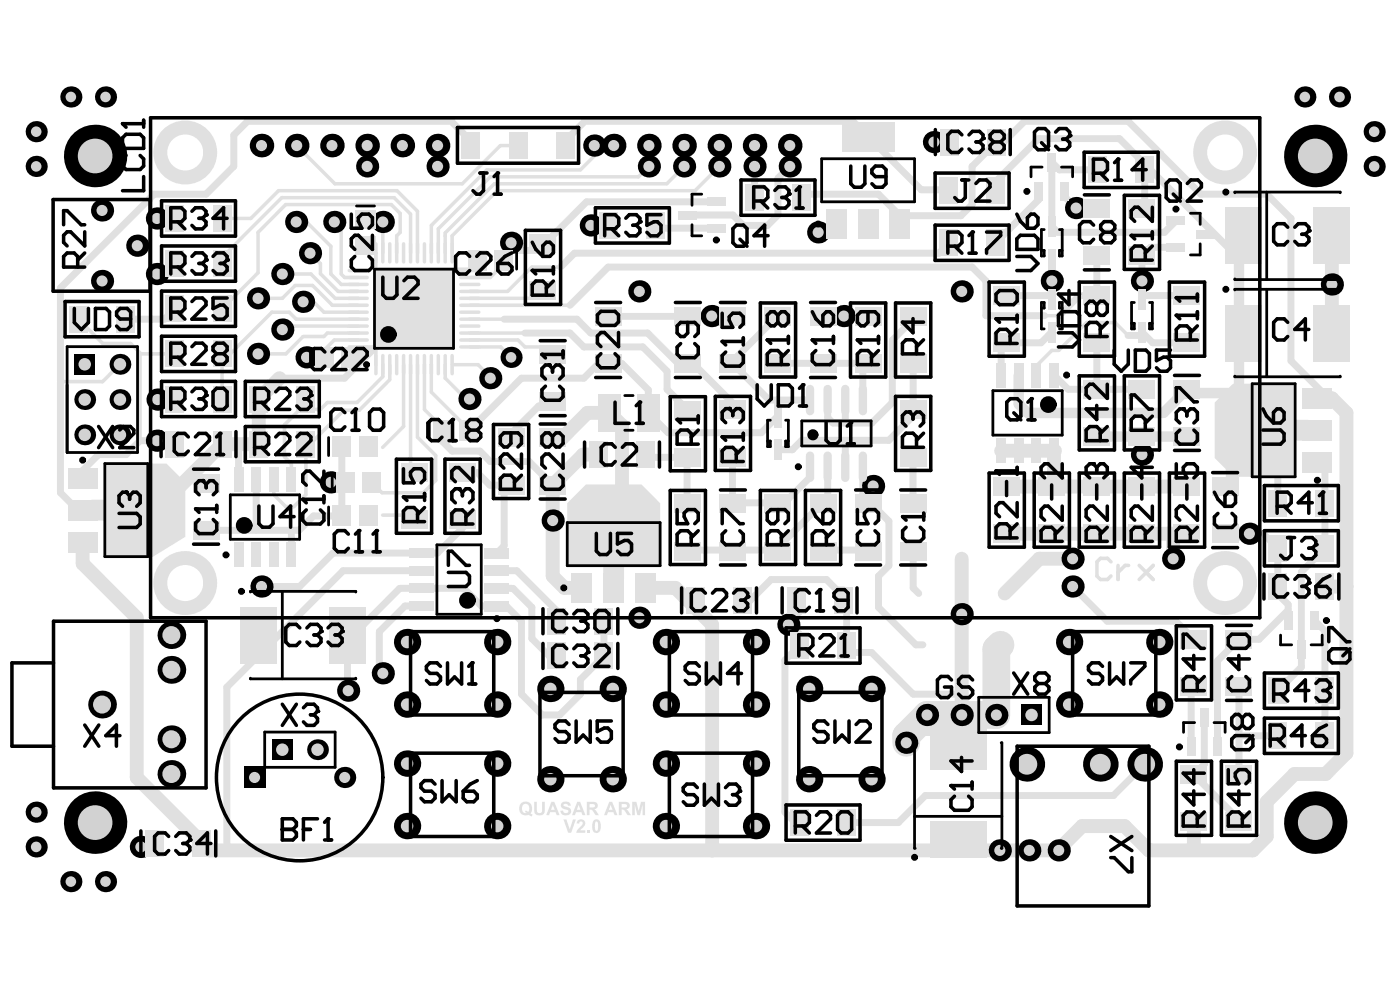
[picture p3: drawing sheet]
<svg xmlns="http://www.w3.org/2000/svg" width="148mm" height="105mm" viewBox="0 0 148 105" stroke-linecap="round" stroke-linejoin="round" font-family="sans-serif">
<g fill="#e0e0e0">
<path d="M37.5 36.6h2.2l-2.2 2.2z"/>
<path d="M11.1 48.9h6.5l2 2v5.8l-3.4 2.1h-5.1v-3.9h-1.4v-2.2h1.4z"/>
<path d="M61.9 51.1h5.8l2 2v6.5h-3.8v1.4h-2.2v-1.4h-3.8v-6.5z"/>
<path d="M130.2 40.5h6.5v3.8h1.4v2.2h-1.4v3.8h-6.5l-1.9-2v-5.8z"/>
</g>
<path d="M8.7 49.7v.8" fill="none" stroke="#e0e0e0" stroke-width=".73"/>
<circle cx="23.4" cy="46.9" r=".73" fill="#e0e0e0"/>
<g fill="none" stroke="#e0e0e0" stroke-width=".37">
<path d="M31.3 15.4l4.1 4M52.8 15.4l-4 4M62.7 15.4v1.1l-1.4 1.4M68.5 17.6l-1.1 1.1M72.2 17.6l-1.8 1.8M8.3 33.7l2.5 2.6h3l1.1 1.1M12.7 38.5l-1.9 1.8h-4.4M14.8 37.4v9.1M23.4 27.1v.7M23.4 23.1h3.1M27.2 24.5v4.3M29.8 28.9h3"/>
<path d="M31.2 30.1h1.8M31.3 23.4h1.1l2.5 2.6v2.9l1.1 1.1h1.8M32 31.9h1.1l1.1 1.1h3.6M32.7 26.7l1.1 1.1v1.1l1.9 1.9h2.1M35.1 32.2h2.7M35.3 23.4l.7 .8v4.7l.4 .4h1.4M35.4 31.5h2.4M37.8 33.7h-6.5l-.8-.7h-1.8l-4.4 4.4h-.9v4.7M37.8 34.4h-7.3l-.7 .4M37.8 35.9h-2.5l-1 1v.8M37.8 35.2h-3.2l-.4 .3h-2.2l-1.8 1.9M37.8 36.6h1.9v1.9"/>
<path d="M39.7 26.7h.1M40.4 38.5v1.3l-2.7 2.7h-3.1l-.8 .7h-2.1l-1.7 1.7v3.3l.8 .7v1.7M40.4 23.8v2.9M41.2 38.5v1.6l-3.3 3.2h-1.6M41.3 21.6l.9 .9v2l-.3 .4v1.8M41.6 20.9l1.7 1.7v4.1M41.9 20.1l2.2 2.2v4.4M42.6 38.5v6.5l-2.2 2.2M43.3 38.5v11l.4 .4M44.1 38.5v7.6l1.9 2v2.6l-1.3 1.3M44.8 38.5v4.7l1.2 1.2v.6M45.5 38.5h.1"/>
<path d="M45.5 23.8v2.9M45.5 38.5v2.9M46.3 24.2v2.5M47 24.6v2.1M47 38.5v1.4l2.4 2.4M47.7 38.5h2.8l1.3 1.3M49.6 36.6h3.3l1.1 1.1M49.6 29.3h2.2M52.5 20.1l-4.8 4.8v1.8M53.2 27.5v.4M54.7 35.9l.7 .7h2.1l.9 .8M57.3 30.7l-.1-.1-.9 .9"/>
<path d="M59.2 28.2h-3l-2.6 2.6M111.8 37h-.7l-1.7 1.6v1M114.7 34.1h3l1.4 1.3M8.2 53.8h.5M32.7 46.9h-.4v5.3l-1.3 1.3h-.8l-1.3-1.3v-1.6M39.2 50.9l1.1 1.1M43.2 54.4l.5 .5M48.8 44.6v.4M49.2 42.1h.4"/>
</g>
<g fill="none" stroke="#e0e0e0" stroke-width=".73">
<path d="M26.1 12.8l-1.4 1.5v3.3M47.6 12.8l2.1 2.1v.5M61.7 12.8l-2 2.1v.5M79.7 17.6v3.2M83.4 17.6l-1.3 1.2v3.9l-1.1 1.1h-2.5M90 12.8l1.7 1.6M105.1 19.2v.9M120.9 17.9v3.8l-.3 .3M122.5 16.2h.1M16.3 20.5l-9.9 9.9v21.6l1.8 1.8M18.5 32.6l-1.1 1.1M39.7 36.6l-3.3 3.3"/>
<path d="M55.4 35.2h4.8l1.4 1.4M60.7 26.7l-1.5 1.5M60.9 33.7l1.5 1.5M61.9 21.3l-3.5 3.6v1.5h-4.4l-.8-.8M63.2 38.4l-1.6 1.5h-6.5M70.4 39.2v1.9M71.6 38.4h1M72.9 38.3h.3M77.3 38.1v.2M77.3 38.3h.1M82.1 38.3h4.1M86.5 38.3l-.2 .2"/>
<path d="M91.7 38.4l-.6 .5v3.3M94.2 35.9v6.6l-2.1 2.1h-2.5M97.3 20h3M100.3 25.6l-1.2 1.1M102.6 28.2l1.5 1.5v3.6M102.6 21.6l-1.1 1.2M106.3 36.2l-.6 .6v2.8M106.3 31.2h4.8v.4M109.7 20.2v.9M112.4 20.2v.6l1.2 1.2h2.1h.1M115.8 27v4.2h-1.8M115.8 36.2v4.5"/>
<path d="M119.1 35.4h1.5M120.6 35l1.1 1.2M124.2 26.1h-2.7l-.9 .9v5M126.8 20.5h6.9M136.3 23.1v15M16.6 46.5h-1.8l-1.5 1.5h-2.9l-1.7 1.7M25.2 47.1v3.5M27 50.6v5.4M30.8 56v2.6M35.2 58.4l-3.6 3.5M36.1 47.1v7.4h-3l-1.5 1.5M46.7 45.4v1.2l1 1h3l1.1 1.1"/>
<path d="M48.8 54.9v.8M48.8 49.9h1.6l1.3 1.3M54 51.2l-.8 .7v5.7l-.7 .8M54 45.8v.4M55.9 48.7l2.5 2.5M58.4 42.4l-.5 .4h-1M68.2 48l.3 .3M68.5 41.2v2.4M77.3 48.2v5M77.7 53.1h4.4M82.1 42.2v1.8M82.1 57.8v.3"/>
<path d="M84.7 46.5l-1 1h-1.6M85.5 49.3v1.1M89.2 42.2v2.3l.2 .1h-1.5l-.5-.5M89.2 46.5v2.8M91.1 49.3v2.9l.6 .5-.4 .5M91.1 50.5l1.1 .8M93.9 55v4.7M96.8 47.6v.6M115.8 41.1h4.4M131.9 56.3h1.5M139.1 48.8l.8 .8v8.3M24 72.5v16.8"/>
<path d="M36.7 65.9h1.7M40.1 70.7l.3 .4M42.2 62.1h6.8l1.8 1.9M42.8 64h1.7M52.5 62.1h1.7l2 2v3.3M54.6 60.2l4.2 4.3v1.1M58 69.2h.8M63.8 69.2l-2.5 2.5v1.6l-2.2 2.2h-1.8l-2.2-2.2M78.4 63.4h.8M81.4 61.2h5.9l1.1 1.1h.7M82.9 69.7v16M84.4 63.4v1.2l-.4 .4v1.5l.4 .4v1.2"/>
<path d="M89.4 63.7v4.4M92.8 60.8v3.3M96.7 68.1h.7M126.1 72.5l-.3 .3M127.2 75.8v4.9M128.5 69.7v9.1M130.8 72.5v9.3M130.8 67.5h2.1M136 63.8v.6M137.4 60.4v10M138.8 65.5l1.1 1.1v11.1M130.8 86.5v.3"/>
</g>
<path d="M107.6 39.6v3.1l.9 .9M130.8 27.3v17.2l-.9 .9M130.4 41l-.4 .5" fill="none" stroke="#e0e0e0" stroke-width="1.1"/>
<g fill="none" stroke="#e0e0e0" stroke-width="1.5">
<path d="M8.7 57.2v2.3l5.7 5.7v16.9M17.9 52.4v1.4M23.4 46.9h3.9M58.4 46.2h1M62 43.6h2.4M63.2 48h-1.6l-3.2 3.2M65.7 44.9v7M101.5 59v16.5M116 51.1l-.2 .3M142.2 43.6v35.9M58.4 60.8l1.2 1.3h1.8M68.2 62.1h3.1"/>
<path d="M139.9 61.9h2.3M133.7 84.6v3.7"/>
</g>
<path d="M130.1 45.9v5.5" fill="none" stroke="#e0e0e0" stroke-width="1.3"/>
<circle cx="54.7" cy="15.4" r=".18" fill="#e0e0e0"/>
<path d="M105.7 47.6h5.6M106.3 56.3h4.8M109.7 59l-3.6 3.6M71.3 62.1l3.9 3.8M105.6 89.8h6.1" fill="none" stroke="#e0e0e0" stroke-width="1.5"/>
<g fill="none" stroke="#e0e0e0" stroke-width=".73">
<path d="M65.7 33.4h6.9M65.7 38.4l2.8 2.8M67.9 36.6l2.5 2.6M68.4 35.2l3.2 3.2M69.3 23.8l.3 .3h6M72.9 33.4h2.2M85 20.5l-.4 .4M92.8 20.5l2.2 2.3M96.8 33.4l-2.6 2.5M68.5 48.3h4.1M72.5 48.3v5.1l.4 .4M81.2 42.2h4.3"/>
<path d="M82.1 44l-1.7 1.7M85.5 50.4l-3.4 3.4M87.4 49.3v3.7M91.7 52.8l2.2 2.2M93.9 59.7l-1.1 1.1M96.4 48.2v5M96.4 58.2v3.9l.6 .5M81.4 61.2l-2.2 2.2M84.4 68.1l-1.5 1.6M89.4 68.1l.7 .8h1.9l4.4 4.4M82.9 85.7l1.3 1.3M97.7 84l-2.9 2.8h-5.4"/>
</g>
<path d="M97.9 75.5l-2.2 2.2" fill="none" stroke="#e0e0e0" stroke-width="2.9"/>
<circle cx="111.3" cy="47.6" r=".73" fill="#e0e0e0"/>
<g fill="none" stroke="#e0e0e0" stroke-width="1.5">
<path d="M29.5 39.9l-2.2 2.2v4.8M140.6 24.9v10.3M58.4 51.2v9.6M62 43.6l-2.6 2.6M106.3 51.4h4.8M109.7 59h3.5M111.3 47.6v3.5M115.8 51.4h4.8M115.8 56.3h8.1v2.7M129.4 56.3h2.5M140.3 42h.3l1.6 1.6M75.2 65.9v23.9h30.4"/>
<path d="M142.2 79.5l-2.2 2.2h-3.3M14.4 82.1l7.7 7.7M111.7 89.8l2.6-2.6h4.4l2.6 2.6M126.1 86.8v2.8M133.7 88.3l-1.4 1.5"/>
</g>
<g fill="none" stroke="#e0e0e0" stroke-width=".37">
<path d="M35.4 19.4h13.4M52.8 15.4h1.9M61.3 17.9h-9.9l-5.9 5.9M67.4 18.7h-15.6l-5.5 5.5M70.4 19.4h-18.2l-5.2 5.2M75.9 17.6l-2.5 2.5M14.9 37.4h3.6M27.2 28.8l-3.8 3.8M27.2 37.4h3M29.8 20.9h11.8M31.2 30.1l-1.4 1.4h-2.6M32.8 28.9l2.6 2.6"/>
<path d="M33 30.1l2.1 2.1M39.7 26.7v9.9M40.1 28.4h9.9M41.3 21.6h-11.1l-3 2.9M41.9 20.1h-12.5l-2.9 3M49.6 35.9h5.1M49.6 33.7h3.6M49.6 35.2h5.8M49.6 31.5h6.7M49.6 32.2h10.6M49.6 30.8h4M53.2 27.9l-1.4 1.4"/>
<path d="M110.3 33.3h1.5M36.3 43.3l-3.6 3.6M40.3 52h4.4M40.4 54.4h2.8M45.5 41.4l3.3 3.2"/>
</g>
<g fill="none" stroke="#e0e0e0" stroke-width=".73">
<path d="M24.7 17.6l-2.9 2.9h-5.5M26.1 12.8h21.5M91.7 14.4l5.6 5.6M105.2 15l-2.6 2.6v4M108.2 12.8l-3 2.9M111.9 17.9l-.8-.8v6.8l.6 .6M118.2 14.6h-8.5l-4.6 4.6M119.1 12.8l3.4 3.4M13.3 33.7h4.1M29.5 39.9h6.9M53.2 33.7h7.7M61.6 36.6h6.3"/>
<path d="M62.4 35.2h6M63.2 38.4h2.5M64.2 28.2l-4 4M72.6 22.7h4.8l1.1 1.1M85 20.5h7.8M86.5 38.3h4.4M95 22.8h6.5M96.4 38.4v4.9M104.1 33.3h6.2M109.7 21.1l-4.6 4.5M111.1 35l-1.2 1.2h-3.6M111.1 27v4.6"/>
<path d="M111.3 39.6l1.5 1.5h3M120.6 31.2h4.7M124.2 23.3l-1.3 1.2M48.8 55.7l-2.6 2.7h-11M51.7 51.2h2.3M51.8 48.7h4.1M56.9 42.8l-2.9 3M68.5 43.6l2 2.1M70.4 41.1l2.2 2.2M72.9 58.1h9.2M86.9 53.1l-4.8 4.7M86.9 58.1h4.3"/>
<path d="M87.4 42.2v1.9M96.7 43.6l-2.9 2.9h-9.1M133.4 56.3l1.5 1.6v4.8l1.1 1.1M134.9 45.5v7.6M139.9 57.9l-2.5 2.5M27.6 61.9h4M36.2 60.2h8.3M36.7 67v5.8M42.2 62.1l-3.8 3.8M42.8 64l-2.7 2.7v4M50.8 64h2.7l1.6 1.6v7.7M52.5 60.2h2.1"/>
<path d="M56.2 67.4l1.8 1.8M63.8 65.6v3.6M92.8 64.1l3.9 4M96.4 73.3h5.1M113.2 61.9l3.7 3.7h7.3M125.8 72.8v6M130.8 77.7h4.1M130.8 67.5l-2.3 2.2M136 64.4l-3.1 3.1M120.9 80.7l-3.3 3.3h-19.9M127.2 80.7l-1.1 1.1 4.7 4.7"/>
</g>
<path d="M95.7 77.7v.7M101.5 75.5h3.6M105.6 68.1l-.4 .4v7" fill="none" stroke="#e0e0e0" stroke-width="2.9"/>
<path d="M124.9 41.5h5.1" fill="none" stroke="#e0e0e0" stroke-width="1.1"/>
<circle cx="101.5" cy="75.5" r="1.47" fill="#e0e0e0"/>
<path d="M97.9 75.5h3.6v3.4" fill="none" stroke="#e0e0e0" stroke-width="2.9"/>
<path d="M23.4 46.9l-5.5 5.5M64.4 43.6l1.3 1.3M111.1 56.3h4.7M111.1 51.4h4.7M120.6 51.4h4.7M22.1 89.8h53.1M121.3 89.8h11M136.7 81.7l-3 2.9" fill="none" stroke="#e0e0e0" stroke-width="1.5"/>
<path d="M29.8 20.9l-6.4 6.3M52.5 20.1h20.9M114.7 34.1l-2.9 2.9" fill="none" stroke="#e0e0e0" stroke-width=".37"/>
<g fill="none" stroke="#e0e0e0" stroke-width=".73">
<path d="M61.7 12.8h28.3M108.2 12.8h10.9M111.9 17.9h4M118.2 14.6l12.6 12.7M122.5 16.2l4.3 4.3M55.1 39.9l-5.6 5.6M60.7 26.7h38.4M61.9 21.3h13.7M64.2 28.2h38.4M73.2 38.3l4.5 4.6M75.1 33.4h2.2M77.3 38.3l3.9 3.9"/>
<path d="M82.1 33.4l-4.8 4.7M86.5 33.4h4.4M111.7 24.5h11.2M114 31.2l-2.2 2.1M121.7 36.2h3.6M133.7 20.5l2.6 2.6M136.3 38.1l4 3.9M21.8 56h9.8M70.5 45.7h9.9M36.2 60.2l-12.2 12.3M124.2 65.6l1.9 1.9M137.4 70.4l-2.5 2.5"/>
</g>
<path d="M115.4 46.1h9.9M124.9 41.5l-2.1 2.1h-14.3" fill="none" stroke="#e0e0e0" stroke-width="1.1"/>
<g fill="#e0e0e0">
<path d="M97.5 76.6h6.7v1.1h-6.7z" fill-rule="evenodd"/>
<path d="M39.5 28.4h8.4v8.4h-8.4z" fill-rule="evenodd"/>
</g>
<path d="M117.3 59.3l-.4-.4h-.7l-.4 .4v1.5l.4 .4h.7l.4-.4M118 59.7v1.5M119.2 59.7h-.4l-.8 .7M120.3 59.7l1.5 1.5M121.8 59.7l-1.5 1.5" fill="none" stroke="#e0e0e0" stroke-width=".37"/>
<g fill="#e0e0e0">
<path d="M56.4 84.6h.3v1l.1 .2h.2l.2-.1v-1.1h.3v1.1l-.2 .3-.5 .1-.3-.2-.1-.3z"/>
<path d="M59.3 84.8l.5-.2 .2 .1 .2 .1 .1 .2h-.3l-.2-.2-.2 .1-.1 .1 .7 .4 .1 .2-.1 .3-.5 .2-.4-.2-.1-.3h.2l.1 .2h.2h.2l.1-.2-.1-.1-.6-.2-.1-.3z"/>
<path d="M66.8 84.6h.4l.2 1 .3-1h.4v1.4h-.3v-1.1l-.2 1.1h-.3l-.3-1.1v1.1h-.2z"/>
<path d="M59.5 86.5h.3l.4 1 .3-1h.3l-.5 1.4h-.3z"/>
<path d="M61 86.6l.4-.1 .3 .2v.4l-.4 .5h.5v.3h-1l.1-.3 .6-.7v-.1l-.2-.1-.1 .1v.1h-.3z"/>
<path d="M62 87.6h.3v.3h-.3z"/>
<path d="M55 84.8l.4-.2 .5 .1 .3 .5-.1 .5a.17 .17 0 0 0-.1 .2 .17 .17 0 0 0 .2 .1l-.1 .2-.3-.2-.4 .1-.4-.2-.2-.6zM55.2 84.9l-.1 .3 .1 .4 .2 .2h.2l-.2-.1 .1-.1a.18 .18 0 0 0 .2 .1 .18 .18 0 0 0 .2-.2v-.3l-.1-.2-.3-.2z"/>
<path d="M58.2 84.6h.3l.6 1.4h-.3l-.1-.3h-.6l-.1 .3h-.3zM58.4 85l-.2 .5h.4z"/>
<path d="M60.9 84.6h.3l.6 1.4h-.3l-.1-.3h-.6l-.1 .3h-.3zM61.1 85l-.2 .5h.4z"/>
<path d="M62 84.6h.8l.2 .2 .1 .2v.2l-.4 .2 .5 .6h-.3l-.4-.5-.2-.1h-.1v.6h-.2zM62.2 84.9v.3h.5l.1-.1-.1-.2z"/>
<path d="M64.3 84.6h.3l.6 1.4h-.3l-.1-.3h-.6l-.1 .3h-.3zM64.5 85l-.2 .5h.4z"/>
<path d="M65.3 84.6h.9l.2 .2 .1 .2v.2l-.4 .2 .5 .6h-.3l-.4-.5-.2-.1h-.1v.6h-.3zM65.6 84.9v.3h.5l.1-.1-.1-.2z"/>
<path d="M62.7 86.6l.4-.1 .3 .3v.8l-.1 .2-.2 .1h-.3l-.2-.2-.1-.5zM62.9 86.7l-.1 .8 .2 .2 .1-.1v-.6v-.3z"/>
</g>
<g fill="none" stroke="#e0e0e0" stroke-width="1.5">
<circle cx="19.6" cy="16.1" r="2.64"/>
<circle cx="129.3" cy="16.1" r="2.64"/>
<circle cx="19.6" cy="61.5" r="2.64"/>
<circle cx="129.3" cy="61.5" r="2.64"/>
</g>
<circle cx="32.4" cy="37.7" r="1.17" fill="#000"/>
<circle cx="32.4" cy="37.7" r=".59" fill="#d2d2d2"/>
<circle cx="14.5" cy="25.9" r="1.17" fill="#000"/>
<circle cx="14.5" cy="25.9" r=".59" fill="#d2d2d2"/>
<circle cx="35.3" cy="23.4" r="1.17" fill="#000"/>
<circle cx="35.3" cy="23.4" r=".59" fill="#d2d2d2"/>
<circle cx="89.1" cy="33.4" r="1.17" fill="#000"/>
<circle cx="89.1" cy="33.4" r=".59" fill="#d2d2d2"/>
<circle cx="97.9" cy="75.5" r="1.17" fill="#000"/>
<circle cx="97.9" cy="75.5" r=".59" fill="#d2d2d2"/>
<circle cx="3.8" cy="13.9" r="1.12" fill="#000"/>
<circle cx="3.8" cy="13.9" r=".56" fill="#d2d2d2"/>
<circle cx="27.2" cy="31.5" r="1.17" fill="#000"/>
<circle cx="27.2" cy="31.5" r=".59" fill="#d2d2d2"/>
<circle cx="33.5" cy="79.1" r="1.1" fill="#000"/>
<circle cx="33.5" cy="79.1" r=".66" fill="#d2d2d2"/>
<circle cx="145.1" cy="13.9" r="1.12" fill="#000"/>
<circle cx="145.1" cy="13.9" r=".56" fill="#d2d2d2"/>
<circle cx="3.8" cy="85.7" r="1.12" fill="#000"/>
<circle cx="3.8" cy="85.7" r=".56" fill="#d2d2d2"/>
<circle cx="3.8" cy="89.4" r="1.12" fill="#000"/>
<circle cx="3.8" cy="89.4" r=".56" fill="#d2d2d2"/>
<circle cx="3.8" cy="17.6" r="1.12" fill="#000"/>
<circle cx="3.8" cy="17.6" r=".56" fill="#d2d2d2"/>
<circle cx="11.1" cy="93.1" r="1.12" fill="#000"/>
<circle cx="11.1" cy="93.1" r=".56" fill="#d2d2d2"/>
<circle cx="7.5" cy="93.1" r="1.12" fill="#000"/>
<circle cx="7.5" cy="93.1" r=".56" fill="#d2d2d2"/>
<circle cx="10" cy="86.8" r="3.3" fill="#000"/>
<circle cx="10" cy="86.8" r="1.83" fill="#d2d2d2"/>
<circle cx="14.9" cy="89.4" r="1.17" fill="#000"/>
<circle cx="14.9" cy="89.4" r=".59" fill="#d2d2d2"/>
<circle cx="10.8" cy="74.4" r="1.47" fill="#000"/>
<circle cx="10.8" cy="74.4" r=".95" fill="#d2d2d2"/>
<circle cx="12.7" cy="45.9" r="1.1" fill="#000"/>
<circle cx="12.7" cy="45.9" r=".66" fill="#d2d2d2"/>
<circle cx="8.9" cy="45.9" r="1.1" fill="#000"/>
<circle cx="8.9" cy="45.9" r=".66" fill="#d2d2d2"/>
<circle cx="12.7" cy="42.2" r="1.1" fill="#000"/>
<circle cx="12.7" cy="42.2" r=".66" fill="#d2d2d2"/>
<circle cx="8.9" cy="42.2" r="1.1" fill="#000"/>
<circle cx="8.9" cy="42.2" r=".66" fill="#d2d2d2"/>
<circle cx="12.7" cy="38.5" r="1.1" fill="#000"/>
<circle cx="12.7" cy="38.5" r=".66" fill="#d2d2d2"/>
<path d="M7.8 37.4h2.2v2.2h-2.2z" fill-rule="evenodd" fill="#000"/>
<circle cx="8.9" cy="38.5" r=".66" fill="#d2d2d2"/>
<circle cx="10.8" cy="29.7" r="1.17" fill="#000"/>
<circle cx="10.8" cy="29.7" r=".59" fill="#d2d2d2"/>
<circle cx="10.8" cy="22.2" r="1.17" fill="#000"/>
<circle cx="10.8" cy="22.2" r=".59" fill="#d2d2d2"/>
<circle cx="7.5" cy="10.2" r="1.12" fill="#000"/>
<circle cx="7.5" cy="10.2" r=".56" fill="#d2d2d2"/>
<circle cx="11.1" cy="10.2" r="1.12" fill="#000"/>
<circle cx="11.1" cy="10.2" r=".56" fill="#d2d2d2"/>
<path d="M25.8 80.9h2.2v2.3h-2.2z" fill-rule="evenodd" fill="#000"/>
<circle cx="26.9" cy="82.1" r=".59" fill="#d2d2d2"/>
<circle cx="27.6" cy="61.9" r="1.17" fill="#000"/>
<circle cx="27.6" cy="61.9" r=".59" fill="#d2d2d2"/>
<circle cx="27.2" cy="37.4" r="1.17" fill="#000"/>
<circle cx="27.2" cy="37.4" r=".59" fill="#d2d2d2"/>
<circle cx="27.6" cy="15.4" r="1.25" fill="#000"/>
<circle cx="27.6" cy="15.4" r=".59" fill="#d2d2d2"/>
<circle cx="36.4" cy="82.1" r="1.12" fill="#000"/>
<circle cx="36.4" cy="82.1" r=".59" fill="#d2d2d2"/>
<circle cx="36.8" cy="72.9" r="1.17" fill="#000"/>
<circle cx="36.8" cy="72.9" r=".59" fill="#d2d2d2"/>
<circle cx="34.9" cy="50.9" r="1.17" fill="#000"/>
<circle cx="34.9" cy="50.9" r=".59" fill="#d2d2d2"/>
<circle cx="31.3" cy="23.4" r="1.17" fill="#000"/>
<circle cx="31.3" cy="23.4" r=".59" fill="#d2d2d2"/>
<circle cx="32.7" cy="26.7" r="1.17" fill="#000"/>
<circle cx="32.7" cy="26.7" r=".59" fill="#d2d2d2"/>
<circle cx="38.8" cy="17.6" r="1.17" fill="#000"/>
<circle cx="38.8" cy="17.6" r=".59" fill="#d2d2d2"/>
<circle cx="38.8" cy="15.4" r="1.25" fill="#000"/>
<circle cx="38.8" cy="15.4" r=".59" fill="#d2d2d2"/>
<circle cx="35" cy="15.4" r="1.25" fill="#000"/>
<circle cx="35" cy="15.4" r=".59" fill="#d2d2d2"/>
<circle cx="31.3" cy="15.4" r="1.25" fill="#000"/>
<circle cx="31.3" cy="15.4" r=".59" fill="#d2d2d2"/>
<circle cx="43" cy="87.2" r="1.39" fill="#000"/>
<circle cx="43" cy="87.2" r=".66" fill="#d2d2d2"/>
<circle cx="43" cy="74.4" r="1.39" fill="#000"/>
<circle cx="43" cy="74.4" r=".66" fill="#d2d2d2"/>
<circle cx="49.6" cy="42.1" r="1.17" fill="#000"/>
<circle cx="49.6" cy="42.1" r=".59" fill="#d2d2d2"/>
<circle cx="51.8" cy="39.9" r="1.17" fill="#000"/>
<circle cx="51.8" cy="39.9" r=".59" fill="#d2d2d2"/>
<circle cx="46.2" cy="17.6" r="1.17" fill="#000"/>
<circle cx="46.2" cy="17.6" r=".59" fill="#d2d2d2"/>
<circle cx="46.2" cy="15.4" r="1.25" fill="#000"/>
<circle cx="46.2" cy="15.4" r=".59" fill="#d2d2d2"/>
<circle cx="58.1" cy="82.2" r="1.39" fill="#000"/>
<circle cx="58.1" cy="82.2" r=".66" fill="#d2d2d2"/>
<circle cx="58.1" cy="72.7" r="1.39" fill="#000"/>
<circle cx="58.1" cy="72.7" r=".66" fill="#d2d2d2"/>
<circle cx="62.4" cy="23.8" r="1.17" fill="#000"/>
<circle cx="62.4" cy="23.8" r=".59" fill="#d2d2d2"/>
<circle cx="62.7" cy="15.4" r="1.17" fill="#000"/>
<circle cx="62.7" cy="15.4" r=".59" fill="#d2d2d2"/>
<circle cx="70.3" cy="87.2" r="1.39" fill="#000"/>
<circle cx="70.3" cy="87.2" r=".66" fill="#d2d2d2"/>
<circle cx="70.3" cy="74.4" r="1.39" fill="#000"/>
<circle cx="70.3" cy="74.4" r=".66" fill="#d2d2d2"/>
<circle cx="67.5" cy="65.2" r="1.17" fill="#000"/>
<circle cx="67.5" cy="65.2" r=".59" fill="#d2d2d2"/>
<circle cx="75.1" cy="33.4" r="1.17" fill="#000"/>
<circle cx="75.1" cy="33.4" r=".59" fill="#d2d2d2"/>
<circle cx="68.5" cy="17.6" r="1.17" fill="#000"/>
<circle cx="68.5" cy="17.6" r=".59" fill="#d2d2d2"/>
<circle cx="72.2" cy="17.6" r="1.17" fill="#000"/>
<circle cx="72.2" cy="17.6" r=".59" fill="#d2d2d2"/>
<circle cx="72.2" cy="15.4" r="1.25" fill="#000"/>
<circle cx="72.2" cy="15.4" r=".59" fill="#d2d2d2"/>
<circle cx="68.5" cy="15.4" r="1.25" fill="#000"/>
<circle cx="68.5" cy="15.4" r=".59" fill="#d2d2d2"/>
<circle cx="79.8" cy="87.2" r="1.39" fill="#000"/>
<circle cx="79.8" cy="87.2" r=".66" fill="#d2d2d2"/>
<circle cx="85.4" cy="82.2" r="1.39" fill="#000"/>
<circle cx="85.4" cy="82.2" r=".66" fill="#d2d2d2"/>
<circle cx="79.8" cy="74.4" r="1.39" fill="#000"/>
<circle cx="79.8" cy="74.4" r=".66" fill="#d2d2d2"/>
<circle cx="85.4" cy="72.7" r="1.39" fill="#000"/>
<circle cx="85.4" cy="72.7" r=".66" fill="#d2d2d2"/>
<circle cx="83.2" cy="65.9" r="1.17" fill="#000"/>
<circle cx="83.2" cy="65.9" r=".59" fill="#d2d2d2"/>
<circle cx="86.4" cy="24.5" r="1.17" fill="#000"/>
<circle cx="86.4" cy="24.5" r=".59" fill="#d2d2d2"/>
<circle cx="79.7" cy="17.6" r="1.17" fill="#000"/>
<circle cx="79.7" cy="17.6" r=".59" fill="#d2d2d2"/>
<circle cx="83.4" cy="17.6" r="1.17" fill="#000"/>
<circle cx="83.4" cy="17.6" r=".59" fill="#d2d2d2"/>
<circle cx="83.4" cy="15.4" r="1.25" fill="#000"/>
<circle cx="83.4" cy="15.4" r=".59" fill="#d2d2d2"/>
<circle cx="79.7" cy="15.4" r="1.25" fill="#000"/>
<circle cx="79.7" cy="15.4" r=".59" fill="#d2d2d2"/>
<circle cx="92" cy="82.2" r="1.39" fill="#000"/>
<circle cx="92" cy="82.2" r=".66" fill="#d2d2d2"/>
<circle cx="92" cy="72.7" r="1.39" fill="#000"/>
<circle cx="92" cy="72.7" r=".66" fill="#d2d2d2"/>
<circle cx="92.2" cy="51.3" r="1.17" fill="#000"/>
<circle cx="92.2" cy="51.3" r=".59" fill="#d2d2d2"/>
<circle cx="98.6" cy="15" r="1.17" fill="#000"/>
<circle cx="98.6" cy="15" r=".59" fill="#d2d2d2"/>
<circle cx="105.6" cy="89.8" r="1.17" fill="#000"/>
<circle cx="105.6" cy="89.8" r=".59" fill="#d2d2d2"/>
<circle cx="108.7" cy="89.8" r="1.17" fill="#000"/>
<circle cx="108.7" cy="89.8" r=".59" fill="#d2d2d2"/>
<circle cx="105.2" cy="75.5" r="1.1" fill="#000"/>
<circle cx="105.2" cy="75.5" r=".66" fill="#d2d2d2"/>
<path d="M107.8 74.4h2.2v2.2h-2.2z" fill-rule="evenodd" fill="#000"/>
<circle cx="108.9" cy="75.5" r=".66" fill="#d2d2d2"/>
<circle cx="105.2" cy="75.5" r="1.17" fill="#000"/>
<circle cx="105.2" cy="75.5" r=".59" fill="#d2d2d2"/>
<circle cx="111.1" cy="29.7" r="1.17" fill="#000"/>
<circle cx="111.1" cy="29.7" r=".59" fill="#d2d2d2"/>
<circle cx="122.4" cy="74.4" r="1.39" fill="#000"/>
<circle cx="122.4" cy="74.4" r=".66" fill="#d2d2d2"/>
<circle cx="120.6" cy="48" r="1.17" fill="#000"/>
<circle cx="120.6" cy="48" r=".59" fill="#d2d2d2"/>
<circle cx="120.6" cy="29.7" r="1.17" fill="#000"/>
<circle cx="120.6" cy="29.7" r=".59" fill="#d2d2d2"/>
<circle cx="140.6" cy="30" r="1.17" fill="#000"/>
<circle cx="140.6" cy="30" r=".59" fill="#d2d2d2"/>
<circle cx="141.4" cy="10.2" r="1.12" fill="#000"/>
<circle cx="141.4" cy="10.2" r=".56" fill="#d2d2d2"/>
<circle cx="145.1" cy="17.6" r="1.12" fill="#000"/>
<circle cx="145.1" cy="17.6" r=".56" fill="#d2d2d2"/>
<circle cx="10" cy="16.5" r="3.3" fill="#000"/>
<circle cx="10" cy="16.5" r="1.83" fill="#d2d2d2"/>
<circle cx="32" cy="31.9" r="1.17" fill="#000"/>
<circle cx="32" cy="31.9" r=".59" fill="#d2d2d2"/>
<circle cx="43" cy="80.6" r="1.39" fill="#000"/>
<circle cx="43" cy="80.6" r=".66" fill="#d2d2d2"/>
<circle cx="43" cy="67.8" r="1.39" fill="#000"/>
<circle cx="43" cy="67.8" r=".66" fill="#d2d2d2"/>
<circle cx="58.4" cy="54.9" r="1.17" fill="#000"/>
<circle cx="58.4" cy="54.9" r=".59" fill="#d2d2d2"/>
<circle cx="70.3" cy="80.6" r="1.39" fill="#000"/>
<circle cx="70.3" cy="80.6" r=".66" fill="#d2d2d2"/>
<circle cx="67.5" cy="30.8" r="1.17" fill="#000"/>
<circle cx="67.5" cy="30.8" r=".59" fill="#d2d2d2"/>
<circle cx="70.3" cy="67.8" r="1.39" fill="#000"/>
<circle cx="70.3" cy="67.8" r=".66" fill="#d2d2d2"/>
<circle cx="79.8" cy="80.6" r="1.39" fill="#000"/>
<circle cx="79.8" cy="80.6" r=".66" fill="#d2d2d2"/>
<circle cx="79.8" cy="67.8" r="1.39" fill="#000"/>
<circle cx="79.8" cy="67.8" r=".66" fill="#d2d2d2"/>
<circle cx="95.7" cy="78.4" r="1.17" fill="#000"/>
<circle cx="95.7" cy="78.4" r=".59" fill="#d2d2d2"/>
<circle cx="108.4" cy="80.7" r="1.83" fill="#000"/>
<circle cx="108.4" cy="80.7" r="1.1" fill="#d2d2d2"/>
<circle cx="120.9" cy="80.7" r="1.83" fill="#000"/>
<circle cx="120.9" cy="80.7" r="1.1" fill="#d2d2d2"/>
<circle cx="116.2" cy="80.7" r="1.83" fill="#000"/>
<circle cx="116.2" cy="80.7" r="1.1" fill="#d2d2d2"/>
<circle cx="122.4" cy="67.8" r="1.39" fill="#000"/>
<circle cx="122.4" cy="67.8" r=".66" fill="#d2d2d2"/>
<circle cx="131.9" cy="56.3" r="1.17" fill="#000"/>
<circle cx="131.9" cy="56.3" r=".59" fill="#d2d2d2"/>
<circle cx="16.6" cy="46.5" r="1.17" fill="#000"/>
<circle cx="16.6" cy="46.5" r=".59" fill="#d2d2d2"/>
<path d="M28.7 78h2.2v2.2h-2.2z" fill-rule="evenodd" fill="#000"/>
<circle cx="29.8" cy="79.1" r=".66" fill="#d2d2d2"/>
<circle cx="54" cy="37.7" r="1.12" fill="#000"/>
<circle cx="54" cy="37.7" r=".56" fill="#d2d2d2"/>
<circle cx="29.8" cy="34.8" r="1.17" fill="#000"/>
<circle cx="29.8" cy="34.8" r=".59" fill="#d2d2d2"/>
<circle cx="54" cy="25.6" r="1.17" fill="#000"/>
<circle cx="54" cy="25.6" r=".59" fill="#d2d2d2"/>
<circle cx="18.1" cy="81.7" r="1.47" fill="#000"/>
<circle cx="18.1" cy="81.7" r=".95" fill="#d2d2d2"/>
<circle cx="18.1" cy="70.7" r="1.47" fill="#000"/>
<circle cx="18.1" cy="70.7" r=".95" fill="#d2d2d2"/>
<circle cx="16.6" cy="42.2" r="1.17" fill="#000"/>
<circle cx="16.6" cy="42.2" r=".59" fill="#d2d2d2"/>
<circle cx="16.6" cy="28.9" r="1.17" fill="#000"/>
<circle cx="16.6" cy="28.9" r=".59" fill="#d2d2d2"/>
<circle cx="16.6" cy="23.1" r="1.17" fill="#000"/>
<circle cx="16.6" cy="23.1" r=".59" fill="#d2d2d2"/>
<circle cx="52.5" cy="87.2" r="1.39" fill="#000"/>
<circle cx="52.5" cy="87.2" r=".66" fill="#d2d2d2"/>
<circle cx="64.7" cy="82.2" r="1.39" fill="#000"/>
<circle cx="64.7" cy="82.2" r=".66" fill="#d2d2d2"/>
<circle cx="40.4" cy="71.1" r="1.17" fill="#000"/>
<circle cx="40.4" cy="71.1" r=".59" fill="#d2d2d2"/>
<circle cx="52.5" cy="74.4" r="1.39" fill="#000"/>
<circle cx="52.5" cy="74.4" r=".66" fill="#d2d2d2"/>
<circle cx="64.7" cy="72.7" r="1.39" fill="#000"/>
<circle cx="64.7" cy="72.7" r=".66" fill="#d2d2d2"/>
<circle cx="29.8" cy="28.9" r="1.17" fill="#000"/>
<circle cx="29.8" cy="28.9" r=".59" fill="#d2d2d2"/>
<circle cx="40.4" cy="23.4" r="1.17" fill="#000"/>
<circle cx="40.4" cy="23.4" r=".59" fill="#d2d2d2"/>
<circle cx="64.8" cy="15.4" r="1.25" fill="#000"/>
<circle cx="64.8" cy="15.4" r=".59" fill="#d2d2d2"/>
<circle cx="42.5" cy="15.4" r="1.25" fill="#000"/>
<circle cx="42.5" cy="15.4" r=".59" fill="#d2d2d2"/>
<circle cx="111.8" cy="89.8" r="1.17" fill="#000"/>
<circle cx="111.8" cy="89.8" r=".59" fill="#d2d2d2"/>
<circle cx="112.9" cy="74.4" r="1.39" fill="#000"/>
<circle cx="112.9" cy="74.4" r=".66" fill="#d2d2d2"/>
<circle cx="101.5" cy="75.5" r="1.17" fill="#000"/>
<circle cx="101.5" cy="75.5" r=".59" fill="#d2d2d2"/>
<circle cx="113.2" cy="61.9" r="1.17" fill="#000"/>
<circle cx="113.2" cy="61.9" r=".59" fill="#d2d2d2"/>
<circle cx="113.2" cy="59" r="1.17" fill="#000"/>
<circle cx="113.2" cy="59" r=".59" fill="#d2d2d2"/>
<circle cx="101.5" cy="64.8" r="1.17" fill="#000"/>
<circle cx="101.5" cy="64.8" r=".59" fill="#d2d2d2"/>
<circle cx="113.6" cy="22" r="1.17" fill="#000"/>
<circle cx="113.6" cy="22" r=".59" fill="#d2d2d2"/>
<circle cx="75.9" cy="17.6" r="1.17" fill="#000"/>
<circle cx="75.9" cy="17.6" r=".59" fill="#d2d2d2"/>
<circle cx="75.9" cy="15.4" r="1.25" fill="#000"/>
<circle cx="75.9" cy="15.4" r=".59" fill="#d2d2d2"/>
<circle cx="138.9" cy="86.8" r="3.3" fill="#000"/>
<circle cx="138.9" cy="86.8" r="1.83" fill="#d2d2d2"/>
<circle cx="123.9" cy="59" r="1.17" fill="#000"/>
<circle cx="123.9" cy="59" r=".59" fill="#d2d2d2"/>
<circle cx="137.8" cy="10.2" r="1.12" fill="#000"/>
<circle cx="137.8" cy="10.2" r=".56" fill="#d2d2d2"/>
<circle cx="18.1" cy="78" r="1.47" fill="#000"/>
<circle cx="18.1" cy="78" r=".95" fill="#d2d2d2"/>
<circle cx="18.1" cy="67" r="1.47" fill="#000"/>
<circle cx="18.1" cy="67" r=".95" fill="#d2d2d2"/>
<circle cx="52.5" cy="80.6" r="1.39" fill="#000"/>
<circle cx="52.5" cy="80.6" r=".66" fill="#d2d2d2"/>
<circle cx="52.5" cy="67.8" r="1.39" fill="#000"/>
<circle cx="52.5" cy="67.8" r=".66" fill="#d2d2d2"/>
<circle cx="101.5" cy="30.8" r="1.17" fill="#000"/>
<circle cx="101.5" cy="30.8" r=".59" fill="#d2d2d2"/>
<circle cx="112.9" cy="67.8" r="1.39" fill="#000"/>
<circle cx="112.9" cy="67.8" r=".66" fill="#d2d2d2"/>
<circle cx="138.9" cy="16.5" r="3.3" fill="#000"/>
<circle cx="138.9" cy="16.5" r="1.83" fill="#d2d2d2"/>
<g fill="#e0e0e0">
<path d="M37.5 25h2.2v1.9h-2.2z" fill-rule="evenodd"/>
<path d="M7.3 32.3h1.9v2.8h-1.9z" fill-rule="evenodd"/>
<path d="M22.5 45.5h1.9v2.8h-1.9z" fill-rule="evenodd"/>
<path d="M22.5 36h1.9v2.7h-1.9z" fill-rule="evenodd"/>
<path d="M22.5 26.4h1.9v2.8h-1.9z" fill-rule="evenodd"/>
<path d="M22.5 21.7h1.9v2.8h-1.9z" fill-rule="evenodd"/>
<path d="M26.5 57.3h1.1v2.6h-1.1z" fill-rule="evenodd"/>
<path d="M26.5 49.3h1.1v2.6h-1.1z" fill-rule="evenodd"/>
<path d="M28.4 57.3h1v2.6h-1z" fill-rule="evenodd"/>
<path d="M28.4 49.3h1v2.6h-1z" fill-rule="evenodd"/>
<path d="M31.3 45.5h1.9v2.8h-1.9z" fill-rule="evenodd"/>
<path d="M37.5 22.2h2.2v1.9h-2.2z" fill-rule="evenodd"/>
</g>
<g fill="none" stroke="#e0e0e0" stroke-width=".37">
<path d="M40.4 25.7v1.9M40.4 37.5v1.9M41.2 25.7v1.9M41.2 37.5v1.9M41.9 25.7v1.9M41.9 37.5v1.9M43.3 25.7v1.9M43.3 37.5v1.9M44.1 25.7v1.9M44.1 37.5v1.9M44.8 25.7v1.9M44.8 37.5v1.9"/>
<path d="M46.3 25.7v1.9M46.3 37.5v1.9M47 25.7v1.9M47 37.5v1.9M47.7 25.7v1.9M47.7 37.5v1.9"/>
</g>
<g fill="#e0e0e0">
<path d="M49.4 26.4h1.9v2.2h-1.9z" fill-rule="evenodd"/>
<path d="M52.2 26.4h1.9v2.2h-1.9z" fill-rule="evenodd"/>
<path d="M67.1 60.5h2.2v3.1h-2.2z" fill-rule="evenodd"/>
<path d="M67.2 46.6h1.9v2.8h-1.9z" fill-rule="evenodd"/>
<path d="M81.7 46.4h.8v2.1h-.8z" fill-rule="evenodd"/>
</g>
<path d="M85.5 48.1v2.3" fill="none" stroke="#e0e0e0" stroke-width=".88"/>
<path d="M88.1 62h1.9v2.8h-1.9z" fill-rule="evenodd" fill="#e0e0e0"/>
<path d="M89.2 48.1v2.3M91.1 48.1v2.3" fill="none" stroke="#e0e0e0" stroke-width=".88"/>
<g fill="#e0e0e0">
<path d="M93.9 22.1h2.2v3.1h-2.2z" fill-rule="evenodd"/>
<path d="M107 46.3h1.1v2.6h-1.1z" fill-rule="evenodd"/>
<path d="M107 38.3h1.1v2.6h-1.1z" fill-rule="evenodd"/>
<path d="M108.9 46.3h1v2.6h-1z" fill-rule="evenodd"/>
<path d="M108.9 38.3h1v2.6h-1z" fill-rule="evenodd"/>
<path d="M114.9 16.5h1.9v2.8h-1.9z" fill-rule="evenodd"/>
<path d="M126.7 74.8h.9v1.9h-.9z" fill-rule="evenodd"/>
<path d="M126.3 24.3h1.9v.8h-1.9z" fill-rule="evenodd"/>
<path d="M137 67.6h.8v1.9h-.8z" fill-rule="evenodd"/>
<path d="M135.6 64.5h.9v2h-.9z" fill-rule="evenodd"/>
<path d="M138.9 71.5h1.9v2.8h-1.9z" fill-rule="evenodd"/>
<path d="M138.9 76.3h1.9v2.8h-1.9z" fill-rule="evenodd"/>
<path d="M138.9 56.5h1.9v2.8h-1.9z" fill-rule="evenodd"/>
<path d="M138.9 60.5h1.9v2.8h-1.9z" fill-rule="evenodd"/>
<path d="M138.4 64.5h.8v2h-.8z" fill-rule="evenodd"/>
<path d="M138.9 51.7h1.9v2.8h-1.9z" fill-rule="evenodd"/>
<path d="M22.5 31.2h1.9v2.8h-1.9z" fill-rule="evenodd"/>
<path d="M22.5 40.7h1.9v2.8h-1.9z" fill-rule="evenodd"/>
<path d="M31.3 40.7h1.9v2.8h-1.9z" fill-rule="evenodd"/>
<path d="M78.7 19.5h1.9v2.8h-1.9z" fill-rule="evenodd"/>
<path d="M81.7 43h.8v2.1h-.8z" fill-rule="evenodd"/>
</g>
<path d="M85.5 41.1v2.3M89.2 41.1v2.3M91.1 41.1v2.3" fill="none" stroke="#e0e0e0" stroke-width=".88"/>
<g fill="#e0e0e0">
<path d="M109.2 19.2h.9v2h-.9z" fill-rule="evenodd"/>
<path d="M112 19.2h.9v2h-.9z" fill-rule="evenodd"/>
</g>
<path d="M36.9 36.6h1.9" fill="none" stroke="#e0e0e0" stroke-width=".37"/>
<g fill="#e0e0e0">
<path d="M36.1 36.6h1.9v2.2h-1.9z" fill-rule="evenodd"/>
<path d="M33.3 36.6h1.9v2.2h-1.9z" fill-rule="evenodd"/>
</g>
<path d="M36.9 33.7h1.9M36.9 34.4h1.9M36.9 35.2h1.9M36.9 30.8h1.9M36.9 31.5h1.9M36.9 32.2h1.9M36.9 28.6h1.9M36.9 29.3h1.9" fill="none" stroke="#e0e0e0" stroke-width=".37"/>
<g fill="#e0e0e0">
<path d="M43.2 63.4h2.6v1.1h-2.6z" fill-rule="evenodd"/>
<path d="M43.2 61.6h2.6v1h-2.6z" fill-rule="evenodd"/>
<path d="M43.2 57.9h2.6v1h-2.6z" fill-rule="evenodd"/>
<path d="M47.4 48.9h2.8v1.9h-2.8z" fill-rule="evenodd"/>
<path d="M42.3 48.9h2.8v1.9h-2.8z" fill-rule="evenodd"/>
</g>
<path d="M48.7 36.6h1.9M48.7 35.2h1.9M48.7 34.4h1.9M48.7 33.7h1.9M48.7 32.2h1.9M48.7 31.5h1.9M48.7 30.8h1.9M48.7 29.3h1.9M48.7 28.6h1.9" fill="none" stroke="#e0e0e0" stroke-width=".37"/>
<g fill="#e0e0e0">
<path d="M57 45.3h2.7v1.9h-2.7z" fill-rule="evenodd"/>
<path d="M57 36.5h2.7v1.9h-2.7z" fill-rule="evenodd"/>
<path d="M55.9 24.8h2.8v1.9h-2.8z" fill-rule="evenodd"/>
<path d="M71.2 57.2h2.8v1.9h-2.8z" fill-rule="evenodd"/>
<path d="M71.2 42.3h2.8v1.9h-2.8z" fill-rule="evenodd"/>
<path d="M71.6 22.3h1.9v.8h-1.9z" fill-rule="evenodd"/>
<path d="M80.7 57.2h2.8v1.9h-2.8z" fill-rule="evenodd"/>
<path d="M85.5 57.2h2.8v1.9h-2.8z" fill-rule="evenodd"/>
<path d="M90.3 57.2h2.7v1.9h-2.7z" fill-rule="evenodd"/>
<path d="M95 57.2h2.8v1.9h-2.8z" fill-rule="evenodd"/>
<path d="M95 42.3h2.8v1.9h-2.8z" fill-rule="evenodd"/>
<path d="M110.6 30.5h.9v2.2h-.9z" fill-rule="evenodd"/>
<path d="M110.6 16.2h.9v1.9h-.9z" fill-rule="evenodd"/>
<path d="M120.2 30.5h.8v2.2h-.8z" fill-rule="evenodd"/>
<path d="M129.4 66.5h2.8v1.9h-2.8z" fill-rule="evenodd"/>
<path d="M15.4 87.6h1.9v2.8h-1.9z" fill-rule="evenodd"/>
<path d="M7.2 56.1h3.1v2.2h-3.1z" fill-rule="evenodd"/>
<path d="M7.2 49.4h3.1v2.2h-3.1z" fill-rule="evenodd"/>
<path d="M7.2 52.7h3.1v2.2h-3.1z" fill-rule="evenodd"/>
<path d="M12.3 32.3h1.9v2.8h-1.9z" fill-rule="evenodd"/>
<path d="M20.4 87.6h1.9v2.8h-1.9z" fill-rule="evenodd"/>
<path d="M24.7 57.3h1v2.6h-1z" fill-rule="evenodd"/>
<path d="M24.7 49.3h1v2.6h-1z" fill-rule="evenodd"/>
<path d="M26.4 45.5h1.9v2.8h-1.9z" fill-rule="evenodd"/>
<path d="M20.4 50h2.7v1.9h-2.7z" fill-rule="evenodd"/>
<path d="M30.2 57.3h1.1v2.6h-1.1z" fill-rule="evenodd"/>
<path d="M38.3 49.8h1.9v2.2h-1.9z" fill-rule="evenodd"/>
<path d="M35.5 49.8h1.9v2.2h-1.9z" fill-rule="evenodd"/>
<path d="M37.9 46h1.9v2.2h-1.9z" fill-rule="evenodd"/>
<path d="M35.1 46h1.9v2.2h-1.9z" fill-rule="evenodd"/>
<path d="M30.2 49.3h1.1v2.6h-1.1z" fill-rule="evenodd"/>
</g>
<path d="M36.9 33h1.9M36.9 35.9h1.9M36.9 30h1.9M39.7 25.7v1.9M39.7 37.5v1.9" fill="none" stroke="#e0e0e0" stroke-width=".37"/>
<g fill="#e0e0e0">
<path d="M43.2 59.7h2.6v1.1h-2.6z" fill-rule="evenodd"/>
<path d="M45.8 44.3h1.9v2.2h-1.9z" fill-rule="evenodd"/>
<path d="M48.5 44.3h1.9v2.2h-1.9z" fill-rule="evenodd"/>
</g>
<path d="M42.6 25.7v1.9M42.6 37.5v1.9M45.5 25.7v1.9M45.5 37.5v1.9M48.7 35.9h1.9M48.7 33h1.9M48.7 30h1.9" fill="none" stroke="#e0e0e0" stroke-width=".37"/>
<g fill="#e0e0e0">
<path d="M48.8 14h1.9v2.8h-1.9z" fill-rule="evenodd"/>
<path d="M57.8 67.8h1.9v2.8h-1.9z" fill-rule="evenodd"/>
<path d="M62.8 67.8h1.9v2.8h-1.9z" fill-rule="evenodd"/>
<path d="M57.8 64.2h1.9v2.8h-1.9z" fill-rule="evenodd"/>
<path d="M62.8 64.2h1.9v2.8h-1.9z" fill-rule="evenodd"/>
<path d="M60.3 60.5h2.2v3.1h-2.2z" fill-rule="evenodd"/>
<path d="M57 50.3h2.7v1.9h-2.7z" fill-rule="evenodd"/>
<path d="M62.2 46.6h1.9v2.8h-1.9z" fill-rule="evenodd"/>
<path d="M57 41.5h2.7v1.9h-2.7z" fill-rule="evenodd"/>
<path d="M58.7 14h1.9v2.8h-1.9z" fill-rule="evenodd"/>
<path d="M53.7 14h1.9v2.8h-1.9z" fill-rule="evenodd"/>
<path d="M72.5 62h1.9v2.8h-1.9z" fill-rule="evenodd"/>
<path d="M71.2 47.3h2.8v1.9h-2.8z" fill-rule="evenodd"/>
<path d="M71.2 52.2h2.8v1.9h-2.8z" fill-rule="evenodd"/>
<path d="M71.2 37.4h2.8v1.9h-2.8z" fill-rule="evenodd"/>
<path d="M71.2 32.4h2.8v1.9h-2.8z" fill-rule="evenodd"/>
<path d="M74.7 20.9h1.9v.8h-1.9z" fill-rule="evenodd"/>
<path d="M74.7 23.6h1.9v.9h-1.9z" fill-rule="evenodd"/>
<path d="M68.3 22.4h1.9v2.8h-1.9z" fill-rule="evenodd"/>
<path d="M83.5 85.4h1.9v2.8h-1.9z" fill-rule="evenodd"/>
<path d="M83.1 62h1.9v2.8h-1.9z" fill-rule="evenodd"/>
<path d="M77.5 62h1.9v2.8h-1.9z" fill-rule="evenodd"/>
<path d="M80.7 52.2h2.8v1.9h-2.8z" fill-rule="evenodd"/>
</g>
<path d="M87.4 48.1v2.3" fill="none" stroke="#e0e0e0" stroke-width=".88"/>
<g fill="#e0e0e0">
<path d="M85.5 52.2h2.8v1.9h-2.8z" fill-rule="evenodd"/>
<path d="M85.5 32.4h2.8v1.9h-2.8z" fill-rule="evenodd"/>
<path d="M85.5 37.4h2.8v1.9h-2.8z" fill-rule="evenodd"/>
<path d="M80.7 37.4h2.8v1.9h-2.8z" fill-rule="evenodd"/>
<path d="M80.7 32.4h2.8v1.9h-2.8z" fill-rule="evenodd"/>
<path d="M90.3 52.2h2.7v1.9h-2.7z" fill-rule="evenodd"/>
<path d="M95 52.2h2.8v1.9h-2.8z" fill-rule="evenodd"/>
<path d="M95 47.3h2.8v1.9h-2.8z" fill-rule="evenodd"/>
<path d="M90.3 32.4h2.7v1.9h-2.7z" fill-rule="evenodd"/>
<path d="M90.3 37.4h2.7v1.9h-2.7z" fill-rule="evenodd"/>
<path d="M95 37.4h2.8v1.9h-2.8z" fill-rule="evenodd"/>
<path d="M95 32.4h2.8v1.9h-2.8z" fill-rule="evenodd"/>
<path d="M90.6 22.1h2.2v3.1h-2.2z" fill-rule="evenodd"/>
<path d="M109.7 50.4h2.7v1.9h-2.7z" fill-rule="evenodd"/>
<path d="M104.9 50.4h2.8v1.9h-2.8z" fill-rule="evenodd"/>
<path d="M110.8 46.3h1v2.6h-1z" fill-rule="evenodd"/>
<path d="M105.2 46.3h1v2.6h-1z" fill-rule="evenodd"/>
<path d="M104.9 35.2h2.8v1.9h-2.8z" fill-rule="evenodd"/>
<path d="M110.6 34h.9v2.1h-.9z" fill-rule="evenodd"/>
<path d="M110.8 38.3h1v2.6h-1z" fill-rule="evenodd"/>
<path d="M105.2 38.3h1v2.6h-1z" fill-rule="evenodd"/>
<path d="M104.2 24.2h1.9v2.8h-1.9z" fill-rule="evenodd"/>
<path d="M110.6 26.3h.9v2.1h-.9z" fill-rule="evenodd"/>
<path d="M110.6 22.8h.9v2.2h-.9z" fill-rule="evenodd"/>
<path d="M104.2 13.6h1.9v2.8h-1.9z" fill-rule="evenodd"/>
<path d="M114.4 45.1h2.8v1.9h-2.8z" fill-rule="evenodd"/>
<path d="M119.2 45.1h2.8v1.9h-2.8z" fill-rule="evenodd"/>
<path d="M119.2 50.4h2.8v1.9h-2.8z" fill-rule="evenodd"/>
<path d="M114.4 50.4h2.8v1.9h-2.8z" fill-rule="evenodd"/>
<path d="M114.4 40.1h2.8v1.9h-2.8z" fill-rule="evenodd"/>
<path d="M119.2 40.1h2.8v1.9h-2.8z" fill-rule="evenodd"/>
<path d="M114.4 35.2h2.8v1.9h-2.8z" fill-rule="evenodd"/>
<path d="M120.2 34h.8v2.1h-.8z" fill-rule="evenodd"/>
<path d="M114.4 21.1h2.8v1.9h-2.8z" fill-rule="evenodd"/>
<path d="M114.4 26.1h2.8v1.9h-2.8z" fill-rule="evenodd"/>
<path d="M119.2 26.1h2.8v1.9h-2.8z" fill-rule="evenodd"/>
<path d="M119.2 21.1h2.8v1.9h-2.8z" fill-rule="evenodd"/>
<path d="M119.9 16.5h1.9v2.8h-1.9z" fill-rule="evenodd"/>
<path d="M129.4 85.8h2.8v1.9h-2.8z" fill-rule="evenodd"/>
<path d="M129.4 80.8h2.8v1.9h-2.8z" fill-rule="evenodd"/>
<path d="M129.4 71.5h2.8v1.9h-2.8z" fill-rule="evenodd"/>
<path d="M134 71.5h1.9v2.8h-1.9z" fill-rule="evenodd"/>
<path d="M134 76.3h1.9v2.8h-1.9z" fill-rule="evenodd"/>
<path d="M134 56.5h1.9v2.8h-1.9z" fill-rule="evenodd"/>
<path d="M134 60.5h1.9v2.8h-1.9z" fill-rule="evenodd"/>
<path d="M134 51.7h1.9v2.8h-1.9z" fill-rule="evenodd"/>
<path d="M128 50.4h2.7v1.9h-2.7z" fill-rule="evenodd"/>
<path d="M129.4 32.1h3.8v6.1h-3.8z" fill-rule="evenodd"/>
<path d="M129.4 21.9h3.8v6h-3.8z" fill-rule="evenodd"/>
<path d="M137.5 47.7h3.2v2.2h-3.2z" fill-rule="evenodd"/>
<path d="M137.5 44.3h3.2v2.2h-3.2z" fill-rule="evenodd"/>
<path d="M138.7 32.1h3.8v6.1h-3.8z" fill-rule="evenodd"/>
<path d="M137.5 40.9h3.2v2.2h-3.2z" fill-rule="evenodd"/>
<path d="M138.7 21.9h3.8v6h-3.8z" fill-rule="evenodd"/>
<path d="M25.4 64h3.8v6h-3.8z" fill-rule="evenodd"/>
<path d="M26.4 40.7h1.9v2.8h-1.9z" fill-rule="evenodd"/>
<path d="M20.4 55h2.7v1.9h-2.7z" fill-rule="evenodd"/>
<path d="M34.8 64h3.8v6h-3.8z" fill-rule="evenodd"/>
<path d="M37.9 53.4h1.9v2.2h-1.9z" fill-rule="evenodd"/>
<path d="M35.1 53.4h1.9v2.2h-1.9z" fill-rule="evenodd"/>
<path d="M47.4 53.9h2.8v1.9h-2.8z" fill-rule="evenodd"/>
<path d="M42.3 53.9h2.8v1.9h-2.8z" fill-rule="evenodd"/>
<path d="M55.9 29.8h2.8v1.9h-2.8z" fill-rule="evenodd"/>
<path d="M67.3 41.6h2.3v4h-2.3z" fill-rule="evenodd"/>
</g>
<path d="M87.4 41.1v2.3" fill="none" stroke="#e0e0e0" stroke-width=".88"/>
<g fill="#e0e0e0">
<path d="M83.5 66.7h1.9v2.8h-1.9z" fill-rule="evenodd"/>
<path d="M83.7 19.5h1.9v2.8h-1.9z" fill-rule="evenodd"/>
<path d="M109.7 55.4h2.7v1.9h-2.7z" fill-rule="evenodd"/>
<path d="M104.9 55.4h2.8v1.9h-2.8z" fill-rule="evenodd"/>
<path d="M104.9 30.2h2.8v1.9h-2.8z" fill-rule="evenodd"/>
<path d="M104.2 18.7h1.9v2.8h-1.9z" fill-rule="evenodd"/>
<path d="M114.4 30.2h2.8v1.9h-2.8z" fill-rule="evenodd"/>
<path d="M119.2 55.4h2.8v1.9h-2.8z" fill-rule="evenodd"/>
<path d="M114.4 55.4h2.8v1.9h-2.8z" fill-rule="evenodd"/>
<path d="M125.3 77.9h.9v1.9h-.9z" fill-rule="evenodd"/>
<path d="M128.1 77.9h.9v1.9h-.9z" fill-rule="evenodd"/>
<path d="M128 55.4h2.7v1.9h-2.7z" fill-rule="evenodd"/>
<path d="M128.3 42.6h3.1v5.6h-3.1z" fill-rule="evenodd"/>
<path d="M51.2 63.4h2.6v1.1h-2.6z" fill-rule="evenodd"/>
<path d="M51.2 61.6h2.6v1h-2.6z" fill-rule="evenodd"/>
<path d="M51.2 57.9h2.6v1h-2.6z" fill-rule="evenodd"/>
<path d="M52.6 45.3h2.8v1.9h-2.8z" fill-rule="evenodd"/>
<path d="M76 57.2h2.8v1.9h-2.8z" fill-rule="evenodd"/>
<path d="M76 42.3h2.8v1.9h-2.8z" fill-rule="evenodd"/>
<path d="M124.7 66.5h2.7v1.9h-2.7z" fill-rule="evenodd"/>
<path d="M123.2 25.7h1.9v.8h-1.9z" fill-rule="evenodd"/>
<path d="M123.2 22.9h1.9v.9h-1.9z" fill-rule="evenodd"/>
<path d="M17.5 45.5h1.9v2.8h-1.9z" fill-rule="evenodd"/>
<path d="M17.5 36h1.9v2.7h-1.9z" fill-rule="evenodd"/>
<path d="M17.5 26.4h1.9v2.8h-1.9z" fill-rule="evenodd"/>
<path d="M17.5 21.7h1.9v2.8h-1.9z" fill-rule="evenodd"/>
<path d="M51.2 59.7h2.6v1.1h-2.6z" fill-rule="evenodd"/>
<path d="M63.7 60.5h2.2v3.1h-2.2z" fill-rule="evenodd"/>
<path d="M52.6 50.3h2.8v1.9h-2.8z" fill-rule="evenodd"/>
<path d="M62 51.2h5.6v3.2h-5.6z" fill-rule="evenodd"/>
<path d="M62.8 32.4h2.8v1.9h-2.8z" fill-rule="evenodd"/>
<path d="M62.8 37.4h2.8v1.9h-2.8z" fill-rule="evenodd"/>
<path d="M63.3 22.4h1.9v2.8h-1.9z" fill-rule="evenodd"/>
<path d="M98.2 86.8h6v3.8h-6z" fill-rule="evenodd"/>
<path d="M88.4 85.4h1.9v2.8h-1.9z" fill-rule="evenodd"/>
<path d="M76 52.2h2.8v1.9h-2.8z" fill-rule="evenodd"/>
<path d="M76 47.3h2.8v1.9h-2.8z" fill-rule="evenodd"/>
<path d="M76 32.4h2.8v1.9h-2.8z" fill-rule="evenodd"/>
<path d="M76 37.4h2.8v1.9h-2.8z" fill-rule="evenodd"/>
<path d="M87.2 22.1h2.2v3.1h-2.2z" fill-rule="evenodd"/>
<path d="M99.2 24.2h1.9v2.8h-1.9z" fill-rule="evenodd"/>
<path d="M88.9 12.8h5.5v3.2h-5.5z" fill-rule="evenodd"/>
<path d="M99.3 13.6h1.9v2.8h-1.9z" fill-rule="evenodd"/>
<path d="M124.7 80.8h2.7v1.9h-2.7z" fill-rule="evenodd"/>
<path d="M124.7 85.8h2.7v1.9h-2.7z" fill-rule="evenodd"/>
<path d="M124.7 71.5h2.7v1.9h-2.7z" fill-rule="evenodd"/>
<path d="M123.9 45.1h2.8v1.9h-2.8z" fill-rule="evenodd"/>
<path d="M123.9 50.4h2.8v1.9h-2.8z" fill-rule="evenodd"/>
<path d="M123.9 40.1h2.8v1.9h-2.8z" fill-rule="evenodd"/>
<path d="M123.9 35.2h2.8v1.9h-2.8z" fill-rule="evenodd"/>
<path d="M16.4 51.1h3.1v5.5h-3.1z" fill-rule="evenodd"/>
<path d="M17.5 31.2h1.9v2.8h-1.9z" fill-rule="evenodd"/>
<path d="M17.5 40.7h1.9v2.8h-1.9z" fill-rule="evenodd"/>
<path d="M63.2 41.6h2.3v4h-2.3z" fill-rule="evenodd"/>
<path d="M98.2 77.4h6v3.8h-6z" fill-rule="evenodd"/>
<path d="M88.4 66.7h1.9v2.8h-1.9z" fill-rule="evenodd"/>
<path d="M99.2 18.7h1.9v2.8h-1.9z" fill-rule="evenodd"/>
<path d="M123.9 55.4h2.8v1.9h-2.8z" fill-rule="evenodd"/>
<path d="M123.9 30.2h2.8v1.9h-2.8z" fill-rule="evenodd"/>
</g>
<g fill="none" stroke="#000" stroke-width=".29">
<path d="M86.8 16.8h9.8v4.5h-9.8zM110 17.6h-1.1v1.1M112.1 17.6h1.1v1.1M7.1 36.6h7.4v11.2h-7.4zM32.9 36.8v1.9M37.6 21.7h1.9M39.5 28.4h8.4v8.4h-8.4zM54.5 26.5v1.9M73.1 23.7v1.2h1M74.1 20.5h-1v1.2M110 32.5h.2v-.6h-.2v2.8h.2M110.2 24.2h-.2v2.8h.2v-.6h-.2"/>
<path d="M111.9 24.2h.2v2.8h-.2v-.6h.2M112.1 32.5h-.2v-.6h.2v2.8h-.2M119.8 31.9h-.3v2.8h.3v-.6h-.3M121.4 31.9h.3v2.8h-.3v-.6h.3M125.7 22.5h1v1.2M126.7 25.7v1.2h-1M130.4 20.3h11.1M130.4 29.4v.1h11.1v-.1M130.4 30.6v-.1h11.1v.1M130.4 39.7v.1h11.1v-.1M133.7 20.3v9.2M133.7 30.5v9.3"/>
<path d="M11.1 48.9h4.5v9.9h-4.5zM24.3 52.2h7.3v4.7h-7.3zM34.7 46.2v1.9M34.7 53.5v1.9M35.1 50v1.9M45.3 44.5v1.9M46.1 57.5h4.7v7.3h-4.7zM59.9 55.2h9.8v4.5h-9.8zM66 45.4h.8M66 41.8h.8M81.3 44.4h-.3v2.7h.3v-.5h-.3M82.9 44.4h.3v2.7h-.3v-.5h.3"/>
<path d="M84.7 44.4h7.3v2.7h-7.3zM104.8 41.2h7.3v4.7h-7.3zM132.2 40.5h4.5v9.8h-4.5zM26.4 62.5v-.1h11.2v.1M26.4 71.6v.1h11.2v-.1M27.9 77.3h7.5v3.7h-7.5zM29.8 62.4v9.3M96.6 78.4v11.1M103.3 73.6h7.5v3.7h-7.5zM105.7 78.4h.1v11.1h-.1M126.1 76.3h-1.1v1M128.2 76.3h1.2v1"/>
<path d="M135.2 67v1.1h1.2M139.6 67v1.1h-1.2M96.6 86.2h9.2"/>
</g>
<g fill="none" stroke="#000" stroke-width=".37">
<path d="M13.3 16.4l-.4 .4v.7l.4 .4h1.5l.4-.4v-.7l-.4-.4M13.3 14.2h1.5l.4 .3v1.2h-2.3v-1.2zM15.2 18.6v1.5h-2.3M15.2 12.7v.7M15.2 13.1h-2.3l.4 .3M15.9 12.4h117.1v52.8h-117.1zM48.3 13.5h12.8v3.7h-12.8zM50.7 18.3h.7M51 18.3v1.8l-.3 .4h-.4l-.4-.4M52.2 18.6l.3-.3v2.2M78.2 19h7.8v3.7h-7.8zM89.8 17.5v1.9l.4 .4h.7l.4-.4v-1.9"/>
<path d="M93.5 18.6h-1.1l-.3-.3v-.4l.3-.4h.8l.3 .4v1.5l-.3 .4h-.8l-.3-.4M98.7 18.3h7.8v3.7h-7.8zM98.8 13.7v2.6M101.5 19h.8M101.6 14.2l-.4-.3h-.8l-.3 .3v1.5l.3 .4h.8l.4-.4M101.9 19v1.9l-.4 .3h-.3l-.4-.3M102.3 14.2l.4-.3h.7l.4 .3v.4l-.4 .4M103 19.4l.4-.4h.8l.3 .4v.3l-1.5 1.5h1.5M103 15h.4M103.4 15l.4 .4v.3l-.4 .4h-.7l-.4-.4M104.9 15l-.4-.4v-.4l.4-.3h.7l.4 .3v.4l-.4 .4M104.9 15l-.4 .4v.3l.4 .4h.7l.4-.4v-.3l-.4-.4"/>
<path d="M104.9 15h.7M106.7 13.7v2.6M109.6 13.6h.7l.4 .3v1.5l-.4 .4h-.7l-.4-.4v-1.5zM110 15.1l.7 .7M111.5 13.9l.3-.3h.8l.3 .3v.4l-.3 .4M112.2 14.7h.4M112.6 14.7l.3 .4v.3l-.3 .4h-.8l-.3-.4M114.5 16.1h7.8v3.7h-7.8zM115.4 18.3h1.2l.3-.4v-.7l-.3-.4h-1.2v2.2M116.2 18.3l.7 .7M117.7 17.2l.3-.4v2.2M117.7 19h.7"/>
<path d="M121 17.9h-1.5l1.1-1.1v2.2M123.5 19h.7l.4 .4v1.5l-.4 .3h-.7l-.4-.3v-1.5zM125.4 19.4l.3-.4h.8l.3 .4v.3l-1.4 1.5h1.4M5.6 21.1h10.2v9.6h-10.2zM6.7 23.7v-1.5h.4l1.5 1.5h.3M6.9 31.8h7.8v3.7h-7.8zM7.8 32.6v1.4l.8 .8 .7-.8v-1.4M8.2 28.2v-1.1l-.4-.4h-.7l-.4 .4v1.1h2.2M8.9 24.5v1.5l-1.4-1.5h-.4l-.4 .3v.8l.4 .4M8.9 26.7l-.7 .7M10.1 32.6h1.1l.4 .3v1.5l-.4 .4h-1.1zM13.8 33.7h-1.1l-.4-.4v-.4l.4-.3h.7l.4 .3v1.5l-.4 .4h-.7l-.4-.4"/>
<path d="M17.1 21.2h7.8v3.7h-7.8zM17.1 26h7.8v3.7h-7.8zM17.1 30.7h7.8v3.8h-7.8zM17.1 35.5h7.8v3.7h-7.8zM18 23.4h1.1l.4-.4v-.7l-.4-.4h-1.1v2.3M18 28.2h1.1l.4-.4v-.7l-.4-.4h-1.1v2.2M18 32.9h1.1l.4-.3v-.8l-.4-.3h-1.1v2.2M18 37.7h1.1l.4-.4v-.7l-.4-.4h-1.1v2.3M18.8 37.7l.7 .8M18.8 28.2l.7 .7M18.8 23.4l.7 .8M18.8 32.9l.7 .8"/>
<path d="M20.3 22.3l.3-.4h.8l.3 .4v.4l-.3 .3M20.3 27.1l.3-.4h.8l.3 .4v.3l-.3 .4M20.3 31.8l.3-.3h.8l.3 .3v.4l-1.4 1.5h1.4M20.3 36.6l.3-.4h.8l.3 .4v.4l-1.4 1.5h1.4M21 27.8h.4M21 23h.4M21.4 23l.3 .4v.4l-.3 .4h-.8l-.3-.4M21.4 27.8l.3 .4v.4l-.3 .3h-.8l-.3-.3M22.5 27.1l.4-.4h.7l.4 .4v.3l-.4 .4M22.9 37.3l-.4-.3v-.4l.4-.4h.7l.4 .4v.4l-.4 .3M22.9 37.3l-.4 .4v.4l.4 .4h.7l.4-.4v-.4l-.4-.4M22.9 37.3h.7"/>
<path d="M23.2 27.8h.4M23.6 27.8l.4 .4v.4l-.4 .3h-.7l-.4-.3M24 31.5h-1.5v1.1l.7-.4h.4l.4 .4v.7l-.4 .4h-.7l-.4-.4M24 23h-1.5l1.1-1.1v2.3M34.3 37.2l-.4-.4h-.7l-.4 .4v1.4l.4 .4h.7l.4-.4M35 37.2l.4-.4h.8l.3 .4v.3l-1.5 1.5h1.5M37.1 22.6v1.5h1.1l-.4-.8v-.3l.4-.4h.7l.4 .4v.7l-.4 .4M37.3 37.2l.3-.4h.8l.4 .4v.3l-1.5 1.5h1.5M37.5 27.1l-.4 .3v.8l.4 .4h1.4l.4-.4v-.8l-.4-.3M39.3 24.8v1.5l-1.5-1.5h-.3l-.4 .4v.8l.4 .3M40.4 29.3v1.8l.4 .4h.7l.4-.4v-1.8M42.6 29.6l.4-.3h.8l.3 .3v.4l-1.5 1.5h1.5"/>
<path d="M49.6 27.1l-.4-.4h-.7l-.4 .4v1.5l.4 .3h.7l.4-.3M50.3 27.1l.4-.4h.7l.4 .4v.3l-1.5 1.5h1.5M52.2 20.5h.7M52.6 27.8h1.1l.4 .4v.4l-.4 .3h-.8l-.3-.3zM54.1 26.7l-.8 .4-.7 .7M55.5 24.3h3.7v7.8h-3.7zM56.2 25.6l.4 .7 .7 .8M57 36h2.7M57.7 31.2v-1.2l-.4-.3h-.7l-.4 .3v1.2h2.2M57.7 25.6h.4l.3 .3v.8l-.3 .4h-.8v-1.2zM58.3 38.9l-.3-.4h-.4l-.4 .4v.7l.4 .4M58.3 38.9l.4-.4h.4l.3 .4v.7l-.3 .4"/>
<path d="M58.3 38.9v.4M58.4 28.5h-2.2l.4 .4M58.4 29.7l-.7 .7M58.4 28.2v.7M59.4 37v.8M59.4 37.4h-2.2l.4 .4M62.9 21.9h7.8v3.8h-7.8zM62.9 39.8h2.6M62.9 31.9h2.6M63.4 37.3l-.3 .4v.7l.3 .4h1.5l.4-.4v-.7l-.4-.4M63.4 32.9h1.5l.4 .3v.8l-.4 .4h-1.5l-.3-.4v-.8zM63.8 24.1h1.2l.3-.3v-.8l-.3-.3h-1.2v2.2"/>
<path d="M64.6 24.1l.7 .8M65.3 35.1v1.5l-1.5-1.5h-.4l-.3 .4v.7l.3 .4M66.1 23l.3-.3h.8l.4 .3v.4l-.4 .4M66.8 23.8h.4M67.2 23.8l.4 .3v.4l-.4 .4h-.8l-.3-.4M69.8 22.7h-1.5v1.1l.7-.4h.4l.4 .4v.7l-.4 .4h-.7l-.4-.4M71.3 39.8h2.6M71.3 31.9h2.6M71.9 36.3l-.4 .3v.8l.4 .4h1.5l.3-.4v-.8l-.3-.3M72.6 34v1.1l-.4 .4h-.3l-.4-.4v-.7l.4-.4h1.5l.3 .4v.7l-.3 .4M76.1 39.8h2.6M76.1 31.9h2.6"/>
<path d="M76.3 33.1v1.5h1.1l-.4-.8v-.4l.4-.3h.7l.4 .3v.8l-.4 .4M76.6 37.2l-.3 .3v.8l.3 .3h1.5l.4-.3v-.8l-.4-.3M77.8 23.8h.7l.4 .3v1.5l-.4 .4h-.7l-.4-.4v-1.5zM78.1 25.2l.8 .8M78.5 35.7v.7M78.5 36h-2.2l.3 .4M79.6 21.2h1.1l.4-.4v-.7l-.4-.4h-1.1v2.3M80.3 32h3.7v7.8h-3.7zM80.3 21.2l.8 .8M81.1 24.9h-1.5l1.1-1.1v2.2M81.8 20.1l.4-.4h.7l.4 .4v.4l-.4 .3M82.1 33.3l-.3-.4h-.4l-.4 .4v.7l.4 .4h.4l.3-.4"/>
<path d="M82.1 33.3l.4-.4h.4l.3 .4v.7l-.3 .4h-.4l-.4-.4M82.1 33.3v.7M82.5 38.5v-1.1l-.4-.4h-.7l-.4 .4v1.1h2.2M82.6 20.8h.3M82.9 20.8l.4 .4v.4l-.4 .4h-.7l-.4-.4M83.2 35.9h-2.2l.4 .4M83.2 37l-.7 .7M83.2 35.5v.8M84 22h.8M84 20.1l.4-.4v2.3M85.6 39.8h2.6M85.6 31.9h2.6"/>
<path d="M85.8 32.9l.3 .7 .8 .8M86.1 37l-.3 .4v.7l.3 .4h1.5l.4-.4v-.7l-.4-.4M87.3 32.9h.3l.4 .4v.7l-.4 .4h-.7v-1.1zM88 35.5v.8M88 35.9h-2.2l.3 .4M89.8 32h3.7v7.8h-3.7zM91.6 32.9v1.1l-.3 .4h-.4l-.4-.4v-.7l.4-.4h1.5l.4 .4v.7l-.4 .4M92 38.5v-1.1l-.4-.4h-.7l-.4 .4v1.1h2.3M92.8 37l-.8 .7M92.8 35.9h-2.3l.4 .4M92.8 35.5v.8M94.6 32h3.7v7.8h-3.7z"/>
<path d="M96.4 33.6v1.5l-1.1-1.1h2.2M96.8 37.4v-1.2l-.4-.3h-.7l-.4 .3v1.2h2.2M97.5 35.9l-.7 .7M98.7 23.8h7.8v3.7h-7.8zM100.1 26h1.1l.4-.4v-.7l-.4-.4h-1.1v2.2M100.8 26l.8 .7M102.3 24.9l.4-.4v2.2M102.3 26.7h.7M104.2 24.5h1.4v.4l-1.4 1.5v.3M104.4 29.8h3.8v7.8h-3.8zM105.5 30.7h1.5l.4 .3v.8l-.4 .4h-1.5l-.3-.4v-.8zM106.6 36.3v-1.2l-.3-.3h-.8l-.3 .3v1.2h2.2"/>
<path d="M107.4 27.1h1.4l.8 .7-.8 .8h-1.4M107.4 22.6l.3 .7 .8 .8M107.4 33.3v.7M107.4 33.6h-2.2l.3 .4M107.4 34.8l-.8 .7M107.7 24.8h1.5l.4 .4v1.1h-2.2v-1.1zM108.8 22.6h.4l.4 .4v.7l-.4 .4h-.7v-1.1zM111.7 35.1h1.5l.8 .8-.8 .7h-1.5M112.1 32.9h1.5l.4 .4v1.1h-2.3v-1.1zM112.9 30.7v1.5l-1.2-1.2h2.3M114 29.8h3.7v7.8h-3.7zM114 39.7h3.7v7.8h-3.7z"/>
<path d="M114.5 28.5h2.6M114.5 20.6h2.6M115.5 23.8l-.4-.4h-.7l-.4 .4v1.5l.4 .3h.7l.4-.3M115.8 32.2l-.4-.4h-.4l-.3 .4v.7l.3 .4h.4l.4-.4M115.8 32.2l.4-.4h.3l.4 .4v.7l-.4 .4h-.3l-.4-.4M115.8 32.2v.7M116.2 35.5v-1.1l-.4-.4h-.8l-.3 .4v1.1h2.2M116.6 24.5l-.4-.4v-.3l.4-.4h.7l.4 .4v.3l-.4 .4M116.6 24.5l-.4 .4v.4l.4 .3h.7l.4-.3v-.4l-.4-.4M116.6 24.5h.7M116.9 34l-.7 .8M117.6 37v1.4l.8 .8 .7-.8v-1.4"/>
<path d="M118.7 20.6h3.7v7.8h-3.7zM118.7 39.7h3.7v7.8h-3.7zM119.9 37h1.1l.4 .3v1.5l-.4 .4h-1.1zM120.9 27.5v-1.2l-.3-.3h-.8l-.4 .3v1.2h2.3M121.7 24.9h-2.3l.4 .3M121.7 21.9v1.5l-1.5-1.5h-.4l-.4 .3v.8l.4 .4M121.7 26l-.8 .7M121.7 24.5v.7M123.5 29.8h3.7v7.8h-3.7zM123.6 37h-1.5v1.1l.7-.4h.4l.4 .4v.7l-.4 .4h-.7l-.4-.4M123.9 20.5l.7 .7M124 39.6h2.6"/>
<path d="M125.7 35.9v-1.1l-.4-.4h-.7l-.4 .4v1.1h2.2M126.4 31.4h-2.2l.4 .4M126.4 34.4l-.7 .7M126.4 31v.8M126.4 32.9v.8M126.4 33.3h-2.2l.4 .4M136 34l-.4-.3h-.8l-.3 .3v1.5l.3 .4h.8l.4-.4M136 24l-.4-.4h-.8l-.3 .4v1.5l.3 .3h.8l.4-.3M136.7 24l.4-.4h.7l.4 .4v.4l-.4 .3M137.4 24.7h.4M137.8 24.7l.4 .4v.4l-.4 .3h-.7l-.4-.3M138.2 34.8h-1.5l1.1-1.1v2.2"/>
<path d="M10.4 45l1.5 2.2M11.9 45l-1.5 2.2M12.6 54.2h1.8l.4 .4v.7l-.4 .4h-1.8M12.6 45.4l.4-.4h.8l.3 .4v.4l-1.5 1.4h1.5M13.7 52.3l.4-.3h.3l.4 .3v.8l-.4 .3M13.7 52.3l-.4-.3h-.4l-.3 .3v.8l.3 .3M13.7 52.3v.4M17 45.6v2.6M17.1 40.3h7.8v3.7h-7.8zM18 42.5h1.1l.4-.4v-.7l-.4-.4h-1.1v2.2M18.8 42.5l.7 .7M19.9 46.1l-.4-.4h-.7l-.4 .4v1.5l.4 .4h.7l.4-.4"/>
<path d="M20.3 41.4l.3-.4h.8l.3 .4v.3l-.3 .4M20.4 57.4h2.7M20.4 49.5h2.7M20.6 46.1l.4-.4h.7l.4 .4v.4l-1.5 1.5h1.5M21 42.1h.4M21 54.8l-.3 .4v.7l.3 .4h1.5l.4-.4v-.7l-.4-.4M21.4 42.1l.3 .4v.3l-.3 .4h-.8l-.3-.4M21.8 51.1l-.4-.4h-.4l-.3 .4v.8l.3 .3M21.8 51.1l.3-.4h.4l.4 .4v.8l-.4 .3M21.8 51.1v.4M22.9 48h.7M22.9 46.1l.3-.4v2.3"/>
<path d="M22.9 41h.7l.4 .4v1.4l-.4 .4h-.7l-.4-.4v-1.4zM22.9 53.3v.8M22.9 53.7h-2.2l.3 .4M24.9 45.6v2.6M25.9 40.3h7.8v3.7h-7.8zM25.9 45h7.8v3.7h-7.8zM26.9 47.2h1.1l.4-.3v-.8l-.4-.4h-1.1v2.3M26.9 42.5h1.1l.4-.4v-.7l-.4-.4h-1.1v2.2M27.3 53.4v1.9l.4 .3h.8l.3-.3v-1.9M27.6 47.2l.8 .8M27.6 42.5l.8 .7M29.1 46.1l.4-.4h.7l.4 .4v.4l-1.5 1.5h1.5"/>
<path d="M29.1 41.4l.4-.4h.7l.4 .4v.3l-1.5 1.5h1.5M31.1 54.5h-1.5l1.1-1.1v2.2M31.3 46.1l.4-.4h.8l.3 .4v.4l-1.5 1.5h1.5M31.3 41.4l.4-.4h.8l.3 .4v.3l-.3 .4M32.1 42.1h.4M32.3 53.8l-.3 .4v.7l.3 .4h1.5l.4-.4v-.7l-.4-.4M32.5 42.1l.3 .4v.3l-.3 .4h-.8l-.4-.4M34.2 49.7v1.5l-1.5-1.5h-.4l-.3 .4v.7l.3 .4M34.2 52.3v.8M34.2 52.7h-2.2l.3 .4M36.4 43.6l-.4-.4h-.7l-.4 .4v1.4l.4 .4h.7l.4-.4M36.8 56.4l-.4-.4h-.7l-.4 .4v1.5l.4 .3h.7l.4-.3"/>
<path d="M37.2 45.4h.7M37.2 43.6l.3-.4v2.2M37.5 58.2h.8M37.5 56.4l.4-.4v2.2M39.4 58.2h.7M39.4 56.4l.4-.4v2.2M39.4 43.2h.7l.4 .4v1.4l-.4 .4h-.7l-.4-.4v-1.4zM41.9 48.5h3.7v7.8h-3.7zM42.6 49.5v1.5h1.1l-.4-.8v-.4l.4-.3h.8l.3 .3v.8l-.3 .4M44.1 55.1v-1.2l-.4-.3h-.7l-.4 .3v1.2h2.2M44.8 52.5h-2.2l.4 .3M44.8 53.6l-.7 .7"/>
<path d="M44.8 52.1v.7M46.7 44.7l-.4-.4h-.8l-.3 .4v1.4l.3 .4h.8l.4-.4M47 48.5h3.7v7.8h-3.7zM47.3 59.7v-1.5h.4l1.5 1.5h.4M47.4 46.5h.8M47.4 44.7l.4-.4v2.2M48.8 52l-.4-.4h-.3l-.4 .4v.7l.4 .4M48.8 52l.4-.4h.4l.3 .4v.7l-.3 .4M48.8 52v.3M49.2 55.3v-1.1l-.4-.4h-.7l-.4 .4v1.1h2.2M49.6 45.4l-.3-.4v-.3l.3-.4h.8l.4 .4v.3l-.4 .4M49.6 45.4l-.3 .4v.3l.3 .4h.8l.4-.4v-.3l-.4-.4"/>
<path d="M49.6 45.4h.8M49.9 49.4v1.4l-1.5-1.4h-.3l-.4 .3v.8l.4 .3M49.9 53.8l-.7 .8M52.1 44.8h3.7v7.8h-3.7zM53.9 45.7v1.1l-.3 .4h-.4l-.4-.4v-.7l.4-.4h1.5l.4 .4v.7l-.4 .4M54.3 51.6v-1.1l-.4-.3h-.7l-.4 .3v1.1h2.3M55.1 47.9v1.5l-1.5-1.5h-.4l-.4 .4v.7l.4 .4M55.1 50.2l-.8 .7M57 52.7h2.7M57 43.9h2.7M57 44.8h2.7M57.6 40.8l-.4 .3v.8l.4 .3h1.5l.3-.3v-.8l-.3-.3"/>
<path d="M57.6 50.2l-.4 .3v.8l.4 .3h1.5l.3-.3v-.8l-.3-.3M58.3 46.1l-.3-.4h-.4l-.4 .4v.7l.4 .4h.4l.3-.4M58.3 46.1l.4-.4h.4l.3 .4v.7l-.3 .4h-.4l-.4-.4M58.3 46.1v.7M59.4 47.9v1.5l-1.4-1.5h-.4l-.4 .4v.7l.4 .4M61.7 46.7v2.6M63 56.3v1.9l.3 .3h.8l.4-.3v-1.9M64.9 42.4v2.3h1.5M65 47.2l-.4-.4h-.8l-.3 .4v1.5l.3 .4h.8l.4-.4M65.7 47.2l.4-.4h.7l.4 .4v.4l-1.5 1.5h1.5M66.7 56.3h-1.5v1.1l.7-.4h.4l.4 .4v.8l-.4 .3h-.7l-.4-.3M67.2 44.7h.7"/>
<path d="M67.2 42.8l.3-.4v2.3M69.6 46.7v2.6M70.8 41.9h3.7v7.8h-3.7zM70.8 51.8h3.7v7.8h-3.7zM71.5 53.8v1.5h1.1l-.4-.8v-.3l.4-.4h.8l.3 .4v.7l-.3 .4M73 57.5v-1.1l-.4-.4h-.7l-.4 .4v1.1h2.2M73 46.9v-1.1l-.4-.4h-.7l-.4 .4v1.1h2.2M73.7 44.3h-2.2l.4 .3M73.7 43.9v.7M73.7 45.4l-.7 .7M73.7 56l-.7 .8M75.5 41.8h3.7v7.9h-3.7z"/>
<path d="M76.1 59.6h2.6M76.1 51.7h2.6M76.3 55.3v-1.5h.3l1.5 1.5h.4M76.6 56l-.3 .4v.7l.3 .4h1.5l.4-.4v-.7l-.4-.4M77.4 43.5l-.4-.4h-.4l-.3 .4v.7l.3 .4M77.4 43.5l.3-.4h.4l.4 .4v.7l-.4 .4M77.4 43.5v.4M77.7 48.7v-1.1l-.3-.4h-.8l-.3 .4v1.1h2.2M78.5 46.1h-2.2l.3 .4M78.5 45.7v.8M78.5 47.2l-.8 .8M79.9 40.6v1.5l.8 .7 .7-.7v-1.5"/>
<path d="M80.3 51.8h3.7v7.8h-3.7zM82.1 53.8v1.1l-.3 .4h-.4l-.4-.4v-.7l.4-.4h1.5l.3 .4v.7l-.3 .4M82.2 40.6h1.1l.4 .4v1.5l-.4 .3h-1.1zM82.5 57.5v-1.1l-.4-.4h-.7l-.4 .4v1.1h2.2M83.2 56l-.7 .8M84.4 42.8h.7M84.4 41l.4-.4v2.2M85 51.8h3.8v7.8h-3.8zM85.8 53.8l.3 .7 .8 .8M87.2 44.6v1.9l.4 .3h.7l.4-.3v-1.9M87.3 57.5v-1.1l-.4-.4h-.8l-.3 .4v1.1h2.2M87.3 53.8h.3l.4 .4v.7l-.4 .4h-.7v-1.1z"/>
<path d="M88 56l-.7 .8M89.5 45l.3-.4v2.2M89.5 46.8h.7M90.3 59.6h2.7M90.3 51.7h2.7M90.5 53.8v1.5h1.1l-.3-.8v-.3l.3-.4h.8l.4 .4v.7l-.4 .4M90.9 56l-.4 .4v.7l.4 .4h1.5l.4-.4v-.7l-.4-.4M94.6 41.8h3.7v7.9h-3.7zM95.1 59.6h2.6M95.1 51.7h2.6M95.7 55.7l-.4 .3v.8l.4 .3h1.5l.3-.3v-.8l-.3-.3M96.4 43.9l-.4-.4h-.3l-.4 .4v.7l.4 .4"/>
<path d="M96.4 43.9v.3M96.4 43.9l.4-.4h.3l.4 .4v.7l-.4 .4M96.8 47.2v-1.1l-.4-.4h-.7l-.4 .4v1.1h2.2M97.5 45.7l-.7 .8M97.5 54.2v.7M97.5 54.5h-2.2l.4 .4M104.4 49.9h3.8v7.9h-3.8zM106.3 50.8v1.5M106.6 56.8v-1.1l-.3-.4h-.8l-.3 .4v1.1h2.2M106.7 42.1h.7l.4 .4v1.4l-.4 .4h-.7l-.4-.4v-1.4zM107 43.6l.8 .7M107.4 49.3v.8"/>
<path d="M107.4 53.1v1.4l-1.5-1.4h-.4l-.3 .3v.8l.3 .3M107.4 55.3l-.8 .7M107.4 49.7h-2.2l.3 .4M108.5 44.3h.8M108.5 42.5l.4-.4v2.2M109.2 49.9h3.7v7.9h-3.7zM111 51.2v1.5M111.4 57.1v-1.1l-.4-.3h-.7l-.4 .3v1.1h2.2M112.1 49v1.4l-1.4-1.4h-.4l-.4 .3v.8l.4 .3M112.1 53.4v1.5l-1.4-1.5h-.4l-.4 .4v.7l.4 .4M112.1 55.7l-.7 .7M114 49.9h3.7v7.9h-3.7z"/>
<path d="M115.8 42.8v1.5l-1.1-1.1h2.2M115.8 49.3l-.4-.3h-.4l-.3 .3v.8l.3 .3M115.8 49.3l.4-.3h.3l.4 .3v.8l-.4 .3M115.8 49.3v.4M115.8 51.2v1.5M116.2 46.5v-1.1l-.4-.4h-.8l-.3 .4v1.1h2.2M116.2 57.1v-1.1l-.4-.3h-.8l-.3 .3v1.1h2.2M116.9 53.4v1.5l-1.5-1.5h-.4l-.3 .4v.7l.3 .4M116.9 40.6v1.4l-1.5-1.4h-.4l-.3 .3v.8l.3 .3M116.9 55.7l-.7 .7M116.9 45l-.7 .8M118.7 49.9h3.7v7.9h-3.7z"/>
<path d="M119.4 43.2v-1.5h.4l1.5 1.5h.4M120.6 49v1.4l-1.2-1.1h2.3M120.6 51.2v1.5M120.9 45.4v-1.1l-.3-.4h-.8l-.4 .4v1.1h2.3M120.9 57.1v-1.1l-.3-.3h-.8l-.4 .3v1.1h2.3M121.7 53.4v1.5l-1.5-1.5h-.4l-.4 .4v.7l.4 .4M121.7 55.7l-.8 .7M121.7 43.9l-.8 .8M123.5 49.9h3.7v7.9h-3.7zM124 47.5h2.6M124.2 42.4v-1.5h.4l1.5 1.5h.3M124.2 49v1.4h1.1l-.4-.7v-.4l.4-.3h.8l.3 .3v.8l-.3 .3"/>
<path d="M124.6 45.4l-.4 .4v.7l.4 .4h1.5l.3-.4v-.7l-.3-.4M125.3 43.5l-.4-.3h-.3l-.4 .3v.8l.4 .3M125.3 43.5l.4-.3h.4l.3 .3v.8l-.3 .3M125.3 43.5v.4M125.3 51.2v1.5M125.7 57.1v-1.1l-.4-.3h-.7l-.4 .3v1.1h2.2M126.4 53.4v1.5l-1.5-1.5h-.3l-.4 .4v.7l.4 .4M126.4 55.7l-.7 .7M128 57.8h2.7M128 49.9h2.7M128.2 52l.4 .7 .7 .7M128.6 54.2l-.4 .4v.7l.4 .4h1.5l.3-.4v-.7l-.3-.4"/>
<path d="M129.7 52h.4l.3 .3v.8l-.3 .3h-.8v-1.1zM133.3 45.4h1.9l.4 .4v.7l-.4 .4h-1.9M133.3 43.2l.4 .7 .8 .7M133.5 51.2h7.8v3.8h-7.8zM133.5 56h7.8v3.7h-7.8zM134.8 43.2h.4l.4 .3v.8l-.4 .3h-.7v-1.1zM134.8 53.4h1.2l.3-.3v-.8l-.3-.4h-1.2v2.3M135.6 53.4l.7 .8M135.9 56.7h.8M136.3 56.7v1.9l-.4 .4h-.3l-.4-.4M137.4 57.1l.4-.4h.8l.3 .4v.4l-.3 .4M138.2 57.9h.4"/>
<path d="M138.6 57.9l.3 .3v.4l-.3 .4h-.8l-.4-.4M138.6 53.1h-1.5l1.1-1.2v2.3M139.3 54.2h.7M139.3 52.3l.4-.4v2.3M5.7 65.6h16.1v17.6h-16.1zM5.7 70h-4.4v8.8h4.4M8.9 76.5l1.5 2.3M10.4 76.5l-1.5 2.3M12.7 77.6h-1.5l1.1-1.1v2.3M29.8 74.3l1.5 2.3M31.3 74.3l-1.5 2.3M31.7 66.3l-.4-.4h-.8l-.3 .4v1.5l.3 .3h.8l.4-.3"/>
<path d="M32 74.7l.4-.4h.8l.3 .4v.4l-.3 .3M32.4 66.3l.4-.4h.7l.4 .4v.3l-.4 .4M32.8 75.4h.4M33.1 67h.4M33.2 75.4l.3 .4v.4l-.3 .4h-.8l-.4-.4M33.5 67l.4 .4v.4l-.4 .3h-.7l-.4-.3M34.6 66.3l.4-.4h.7l.4 .4v.3l-.4 .4M35.4 67h.3M35.7 67l.4 .4v.4l-.4 .3h-.7l-.4-.3M43.3 66.7h8.8v8.8h-8.8zM43.3 79.5h8.8v8.8h-8.8zM46.5 70.3l-.4-.3h-.7l-.4 .3v.4l.4 .4h.7l.4 .4v.3l-.4 .4h-.7l-.4-.4"/>
<path d="M47.3 70v2.2l.7-.7 .7 .7v-2.2M47.3 60.4h1.9l.4 .4v.7l-.4 .4h-1.9M49.5 72.2h.7M49.5 70.3l.4-.3v2.2M57 73.1h8.8v8.8h-8.8zM57.3 64.3v2.6M57.3 67.9v2.7M59.8 64.8l-.3-.4h-.8l-.3 .4v1.5l.3 .4h.8l.3-.4M59.8 68.5l-.3-.4h-.8l-.3 .4v1.5l.3 .3h.8l.3-.3M60.1 76.5l-.4-.4h-.7l-.4 .4v.3l.4 .4h.7l.4 .4v.4l-.4 .3h-.7l-.4-.3M60.6 68.5l.4-.4h.7l.4 .4v.3l-.4 .4M60.6 64.8l.4-.4h.7l.4 .4v.4l-.4 .4"/>
<path d="M60.8 76.1v2.2l.8-.7 .7 .7v-2.2M61.3 69.2h.4M61.3 65.6h.4M61.7 65.6l.4 .3v.4l-.4 .4h-.7l-.4-.4M61.7 69.2l.4 .4v.4l-.4 .3h-.7l-.4-.3M62.8 68.5l.4-.4h.7l.4 .4v.3l-1.5 1.5h1.5M63.2 64.4h.7l.4 .4v1.5l-.4 .4h-.7l-.4-.4v-1.5zM64.5 76.1h-1.4v1.1l.7-.4h.4l.3 .4v.8l-.3 .3h-.8l-.3-.3M65.2 64.3v2.6M65.2 67.9v2.7M70.7 66.7h8.8v8.8h-8.8zM70.7 79.5h8.8v8.8h-8.8z"/>
<path d="M72 62.1v2.6M73.8 70.3l-.3-.3h-.8l-.4 .3v.4l.4 .4h.8l.3 .4v.3l-.3 .4h-.8l-.4-.4M74.5 62.6l-.4-.4h-.7l-.4 .4v1.5l.4 .4h.7l.4-.4M74.6 70v2.2l.7-.7 .8 .7v-2.2M75.2 62.6l.4-.4h.7l.4 .4v.4l-1.5 1.5h1.5M77.5 62.6l.3-.4h.8l.3 .4v.4l-.3 .4M78.2 63.4h.4M78.3 71.1h-1.5l1.1-1.1v2.2M78.6 63.4l.3 .3v.4l-.3 .4h-.8l-.3-.4M79.9 62.1v2.6M82.6 62.1v2.6M83 66.3h7.8v3.7h-7.8z"/>
<path d="M84.3 73.1h8.8v8.8h-8.8zM84.3 68.5h1.2l.3-.4v-.7l-.3-.4h-1.2v2.2M85.1 68.5l.7 .7M85.5 62.6l-.4-.4h-.8l-.3 .4v1.5l.3 .4h.8l.4-.4M86.2 64.5h.7M86.2 62.6l.4-.4v2.3M86.6 67.4l.3-.4h.8l.4 .4v.3l-1.5 1.5h1.5M87.4 76.5l-.4-.4h-.7l-.4 .4v.3l.4 .4h.7l.4 .4v.4l-.4 .3h-.7l-.4-.3M88.2 76.1v2.2l.7-.7 .7 .7v-2.2M88.8 69.2h.7M88.8 67.4l.4-.4v2.2M89.5 63.4h-1.1l-.3-.4v-.4l.3-.4h.8l.3 .4v1.5l-.3 .4h-.8l-.3-.4"/>
<path d="M90.4 76.5l.4-.4h.7l.4 .4v.3l-1.5 1.5h1.5M90.5 62.1v2.6M100.5 71.8l-.4-.4h-.8l-.3 .4v1.5l.3 .3h.8l.4-.3v-.8h-.8M101.5 79.9v1.5l-1.1-1.1h2.2M102.7 71.8l-.4-.4h-.7l-.4 .4v.3l.4 .4h.7l.4 .4v.4l-.4 .3h-.7l-.4-.3M107 71l1.5 2.3M107.4 78.8h13.9v16.8h-13.9zM108.5 71l-1.5 2.3M109.6 72.1l-.3-.3v-.4l.3-.4h.8l.3 .4v.4l-.3 .3M109.6 72.1l-.3 .4v.4l.3 .4h.8l.3-.4v-.4l-.3-.4M109.6 72.1h.8M113.2 66.7h8.8v8.8h-8.8z"/>
<path d="M116.4 70.3l-.4-.3h-.7l-.4 .3v.4l.4 .4h.7l.4 .4v.3l-.4 .4h-.7l-.4-.4M117.2 70v2.2l.7-.7 .7 .7v-2.2M119.4 70h1.5v.3l-1.5 1.5v.4M124.2 66.1h3.7v7.8h-3.7zM124.9 68.4v-1.5h.4l1.5 1.5h.4M126 69.2v1.5l-1.1-1.2h2.3M126.4 72.9v-1.1l-.4-.4h-.7l-.4 .4v1.1h2.3M127.2 71.4l-.8 .8M129.5 73.9h2.6M129.5 66h2.6M130.1 66.9h1.4l.4 .4v.8l-.4 .3h-1.4l-.4-.3v-.8zM130.1 71.4l-.4 .4v.7l.4 .4h1.4l.4-.4v-.7l-.4-.4"/>
<path d="M130.4 77.6h1.5l.4 .4v.8l-.4 .3h-1.5l-.4-.3v-.8zM130.8 69.2v1.5l-1.1-1.2h2.2M131.2 75.8v.7M131.2 75.8l-.4-.4h-.4l-.4 .4v.7l.4 .4h.4l.4-.4M131.2 75.8l.3-.4h.4l.4 .4v.7l-.4 .4h-.4l-.3-.4M132.3 77.6l-.8 .8M133.4 60.6v2.6M133.5 71h7.8v3.8h-7.8zM133.5 75.8h7.8v3.7h-7.8zM134.1 78h1.1l.4-.4v-.7l-.4-.4h-1.1v2.3M134.5 73.3h1.1l.4-.4v-.8l-.4-.3h-1.1v2.2M134.9 78l.7 .8"/>
<path d="M135.2 73.3l.8 .7M136 61.1l-.4-.3h-.8l-.3 .3v1.5l.3 .4h.8l.4-.4M136.7 61.1l.4-.3h.7l.4 .3v.4l-.4 .4M137.5 61.9h.3M137.8 61.9l.4 .4v.3l-.4 .4h-.7l-.4-.4M137.8 77.6h-1.5l1.2-1.1v2.3M138.2 72.9h-1.5l1.1-1.1v2.2M138.6 77.6h1.1l.4 .4v.4l-.4 .4h-.8l-.3-.4zM138.9 72.1l.4-.3h.7l.4 .3v.4l-.4 .4M138.9 61.9h1.2l.3 .4v.3l-.3 .4h-.8l-.4-.4zM139.7 72.9h.3M140 72.9l.4 .4v.3l-.4 .4h-.7l-.4-.4"/>
<path d="M140.1 76.5l-.8 .4-.7 .7M140.3 67.7v-1.5h.4l1.5 1.5h.3M140.4 60.8l-.7 .3-.8 .8M140.7 68.5h1.5l.3 .4v.7l-.3 .4h-1.5l-.4-.4v-.7zM141.4 60.6v2.6M142.5 68.5l-.7 .7M14.9 87.7v2.6M17.8 88.3l-.4-.4h-.7l-.4 .4v1.5l.4 .3h.7l.4-.3M18.6 88.3l.3-.4h.8l.3 .4v.4l-.3 .3M19.3 89h.4M19.7 89l.3 .4v.4l-.3 .3h-.8l-.3-.3M22.3 89h-1.5l1.1-1.1v2.2"/>
<path d="M22.8 87.7v2.6M29.8 86.4h1.1l.4 .4v.4l-.4 .3 .4 .4v.4l-.4 .4h-1.1zM29.8 87.5h1.1M32 87.5h.8M33.5 86.4h-1.5v2.3M34.3 88.7h.7M34.3 86.8l.3-.4v2.3M45.9 82.8l-.3-.4h-.8l-.4 .4v.3l.4 .4h.8l.3 .4v.4l-.3 .3h-.8l-.4-.3M46.7 82.4v2.2l.7-.7 .8 .7v-2.2M48.9 83.5h1.1l.4 .4v.4l-.4 .3h-.7l-.4-.3zM50.4 82.4l-.8 .4-.7 .7M73.6 83.1l-.3-.3h-.8l-.4 .3v.4l.4 .4h.8l.3 .3v.4l-.3 .4h-.8l-.4-.4"/>
<path d="M74.4 82.8v2.2l.7-.8 .8 .8v-2.2M76.6 83.1l.4-.3h.7l.4 .3v.4l-.4 .4M77.3 83.9h.4M77.7 83.9l.4 .3v.4l-.4 .4h-.7l-.4-.4M83 85h7.8v3.7h-7.8zM84 87.2h1.1l.4-.4v-.7l-.4-.4h-1.1v2.2M84.7 87.2l.8 .7M86.2 86.1l.4-.4h.7l.4 .4v.3l-1.5 1.5h1.5M88.8 85.7h.7l.4 .4v1.5l-.4 .3h-.7l-.4-.3v-1.5zM100.8 84l-.4 .4v.8l.4 .3h1.5l.3-.3v-.8l-.3-.4M102.6 82.5v.8M102.6 82.9h-2.2l.4 .4"/>
<path d="M117.3 88.3l2.2 1.5M117.3 90.5h.3l1.5 1.5h.4v-1.5M119.5 88.3l-2.2 1.5M124.2 80.4h3.7v7.8h-3.7zM126 83.5v1.5l-1.1-1.2h2.3M126 81.2v1.5l-1.1-1.1h2.3M126.4 87.2v-1.1l-.4-.4h-.7l-.4 .4v1.1h2.3M127.2 85.7l-.8 .7M129 80.4h3.7v7.8h-3.7zM129.7 81.2v1.5h1.1l-.4-.7v-.4l.4-.4h.7l.4 .4v.8l-.4 .3M130.8 83.5v1.5l-1.1-1.2h2.2M131.2 87.2v-1.1l-.4-.4h-.7l-.4 .4v1.1h2.2"/>
<path d="M131.9 85.7l-.7 .7"/>
<circle cx="38.7" cy="38.5" r=".18"/>
<circle cx="75.6" cy="25.3" r=".18"/>
<circle cx="86.4" cy="23.6" r=".18"/>
<circle cx="108.4" cy="20.2" r=".18"/>
<circle cx="112.6" cy="39.6" r=".18"/>
<circle cx="124.2" cy="22.1" r=".18"/>
<circle cx="129.4" cy="20.3" r=".18"/>
<circle cx="129.4" cy="30.5" r=".18"/>
<circle cx="8.7" cy="48.6" r=".18"/>
<circle cx="23.9" cy="58.6" r=".18"/>
<circle cx="84.3" cy="49.3" r=".18"/>
<circle cx="139.1" cy="50.7" r=".18"/>
<circle cx="25.5" cy="62.4" r=".18"/>
<circle cx="52.5" cy="65.3" r=".18"/>
<circle cx="59.5" cy="62.1" r=".18"/>
<circle cx="124.5" cy="78.8" r=".18"/>
<circle cx="140" cy="65.5" r=".18"/>
<circle cx="31.6" cy="82.1" r="8.8"/>
<circle cx="96.6" cy="90.5" r=".18"/>
</g>
<g fill="#000">
<circle cx="12.9" cy="13.1" r=".19"/>
<circle cx="52.5" cy="18.3" r=".19"/>
<circle cx="84.4" cy="19.7" r=".19"/>
<circle cx="103.8" cy="14.6" r=".19"/>
<circle cx="112.9" cy="14.3" r=".19"/>
<circle cx="118" cy="16.8" r=".19"/>
<circle cx="21.7" cy="27.4" r=".19"/>
<circle cx="21.7" cy="22.7" r=".19"/>
<circle cx="24" cy="27.4" r=".19"/>
<circle cx="56.2" cy="28.5" r=".19"/>
<circle cx="57.2" cy="37.4" r=".19"/>
<circle cx="58" cy="38.5" r=".19"/>
<circle cx="67.6" cy="23.4" r=".19"/>
<circle cx="76.3" cy="36" r=".19"/>
<circle cx="81" cy="35.9" r=".19"/>
<circle cx="83.3" cy="20.5" r=".19"/>
<circle cx="85.8" cy="35.9" r=".19"/>
<circle cx="90.5" cy="35.9" r=".19"/>
<circle cx="102.7" cy="24.5" r=".19"/>
<circle cx="105.2" cy="33.6" r=".19"/>
<circle cx="119.4" cy="24.9" r=".19"/>
<circle cx="124.2" cy="33.3" r=".19"/>
<circle cx="124.2" cy="31.4" r=".19"/>
<circle cx="138.2" cy="24.4" r=".19"/>
<circle cx="13.3" cy="52" r=".19"/>
<circle cx="20.7" cy="53.7" r=".19"/>
<circle cx="21.4" cy="50.7" r=".19"/>
<circle cx="21.7" cy="41.7" r=".19"/>
<circle cx="23.2" cy="45.7" r=".19"/>
<circle cx="32" cy="52.7" r=".19"/>
<circle cx="32.8" cy="41.7" r=".19"/>
<circle cx="37.5" cy="43.2" r=".19"/>
<circle cx="37.9" cy="56" r=".19"/>
<circle cx="39.8" cy="56" r=".19"/>
<circle cx="42.6" cy="52.5" r=".19"/>
<circle cx="47.8" cy="44.3" r=".19"/>
<circle cx="48.4" cy="51.6" r=".19"/>
<circle cx="67.5" cy="42.4" r=".19"/>
<circle cx="71.5" cy="44.3" r=".19"/>
<circle cx="76.3" cy="46.1" r=".19"/>
<circle cx="77" cy="43.1" r=".19"/>
<circle cx="84.8" cy="40.6" r=".19"/>
<circle cx="89.8" cy="44.6" r=".19"/>
<circle cx="95.3" cy="54.5" r=".19"/>
<circle cx="96" cy="43.5" r=".19"/>
<circle cx="105.2" cy="49.7" r=".19"/>
<circle cx="108.9" cy="42.1" r=".19"/>
<circle cx="115.4" cy="49" r=".19"/>
<circle cx="124.9" cy="43.2" r=".19"/>
<circle cx="138.9" cy="57.5" r=".19"/>
<circle cx="139.7" cy="51.9" r=".19"/>
<circle cx="33.5" cy="75.1" r=".19"/>
<circle cx="33.9" cy="66.6" r=".19"/>
<circle cx="36.1" cy="66.6" r=".19"/>
<circle cx="49.9" cy="70" r=".19"/>
<circle cx="62.1" cy="68.8" r=".19"/>
<circle cx="62.1" cy="65.2" r=".19"/>
<circle cx="78.9" cy="63" r=".19"/>
<circle cx="86.6" cy="62.2" r=".19"/>
<circle cx="89.2" cy="67" r=".19"/>
<circle cx="138.2" cy="61.5" r=".19"/>
<circle cx="140.4" cy="72.5" r=".19"/>
<circle cx="20" cy="88.7" r=".19"/>
<circle cx="29.8" cy="87.5" r=".19"/>
<circle cx="34.6" cy="86.4" r=".19"/>
<circle cx="78.1" cy="83.5" r=".19"/>
<circle cx="100.4" cy="82.9" r=".19"/>
</g>
<circle cx="85.8" cy="45.9" r=".29" fill="none" stroke="#000" stroke-width=".59"/>
<g fill="none" stroke="#000" stroke-width=".88">
<circle cx="41" cy="35.3" r=".44"/>
<circle cx="25.8" cy="55.5" r=".44"/>
<circle cx="110.7" cy="42.7" r=".44"/>
<circle cx="49.3" cy="63.4" r=".44"/>
</g>
</svg>
